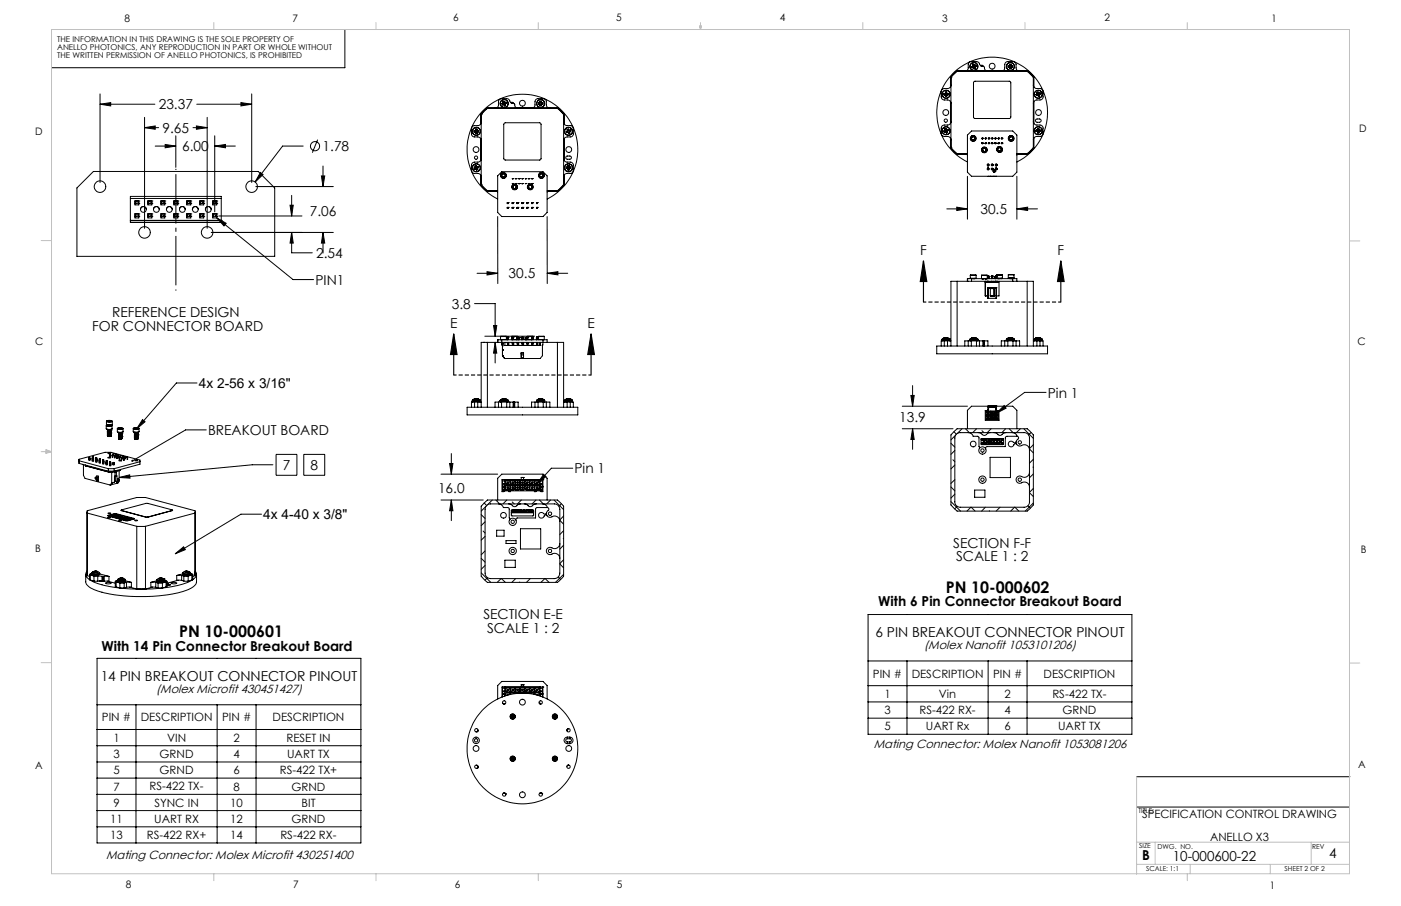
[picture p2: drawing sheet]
<svg xmlns="http://www.w3.org/2000/svg" width="432mm" height="279mm" viewBox="0 0 432 279" stroke-linecap="round" stroke-linejoin="round" font-family="sans-serif">
<defs><g id="words">
<g font-size="4.9">
<text x="291.5" y="182.8">PN 10-000602</text>
<text x="55.3" y="196.4">PN 10-000601</text>
</g>
<g font-size="4.2">
<text x="48.9" y="33.7">23.37</text>
<text x="50.1" y="40.9">9.65</text>
<text x="56.1" y="46.6">6.00</text>
<text x="99.4" y="46.6">1.78</text>
<text x="302.2" y="66">30.5</text>
<text x="95.5" y="66.6">7.06</text>
<text x="97.4" y="79.5">2.54</text>
<text x="283.6" y="78.7">F</text>
<text x="326" y="78.7">F</text>
<text x="97.2" y="87.8">PIN1</text>
<text x="156.8" y="85.9">30.5</text>
<text x="139.2" y="95.2">3.8</text>
<text x="34.5" y="97.9">REFERENCE DESIGN</text>
<text x="138.7" y="101.2">E</text>
<text x="181.1" y="101.2">E</text>
<text x="28.4" y="102">FOR CONNECTOR BOARD</text>
<text x="61.3" y="119.7">4x 2-56 x 3/16&quot;</text>
<text x="323" y="122.6">Pin 1</text>
<text x="277.2" y="130.3">13.9</text>
<text x="64.1" y="134.2">BREAKOUT BOARD</text>
<text x="87.1" y="144.8">7</text>
<text x="95.7" y="144.8">8</text>
<text x="177.1" y="146">Pin 1</text>
<text x="135" y="152.1">16.0</text>
<text x="81.1" y="160.2">4x 4-40 x 3/8&quot;</text>
<text x="293.8" y="168.9">SECTION F-F</text>
<text x="294.7" y="173.1">SCALE 1 : 2</text>
<text x="149" y="191">SECTION E-E</text>
<text x="270.7" y="186.9">With 6 Pin Connector Breakout Board</text>
<text x="150.1" y="195.1">SCALE 1 : 2</text>
<text x="269.8" y="196.4">6 PIN BREAKOUT CONNECTOR PINOUT</text>
<text x="31.3" y="200.8">With 14 Pin Connector Breakout Board</text>
<text x="31" y="209.9">14 PIN BREAKOUT CONNECTOR PINOUT</text>
<text x="352" y="265.2">B</text>
<text x="361.5" y="265.5">10-000600-22</text>
<text x="409.6" y="264.7">4</text>
</g>
<g font-size="3.7">
<text x="284.8" y="200.1">(Molex Nanofit 1053101206)</text>
<text x="48.1" y="213.6">(Molex Microfit 430451427)</text>
<text x="269.3" y="230.7">Mating Connector: Molex Nanofit 1053081206</text>
<text x="32.7" y="265">Mating Connector: Molex Microfit 430251400</text>
</g>
<g font-size="3.5">
<text x="269.1" y="209">PIN #</text>
<text x="281" y="209">DESCRIPTION</text>
<text x="306.1" y="209">PIN #</text>
<text x="321.6" y="209">DESCRIPTION</text>
<text x="272.6" y="215.3">1</text>
<text x="289.4" y="215.3">Vin</text>
<text x="309.6" y="215.3">2</text>
<text x="324.4" y="215.3">RS-422 TX-</text>
<text x="272.6" y="220.3">3</text>
<text x="283.4" y="220.3">RS-422 RX-</text>
<text x="309.6" y="220.3">4</text>
<text x="327.5" y="220.3">GRND</text>
<text x="31.4" y="222.5">PIN #</text>
<text x="43.4" y="222.5">DESCRIPTION</text>
<text x="68.4" y="222.5">PIN #</text>
<text x="84" y="222.5">DESCRIPTION</text>
<text x="272.6" y="225.3">5</text>
<text x="285.4" y="225.2">UART Rx</text>
<text x="309.6" y="225.3">6</text>
<text x="326.1" y="225.3">UART TX</text>
<text x="35" y="228.8">1</text>
<text x="35" y="233.8">3</text>
<text x="49.2" y="233.8">GRND</text>
<text x="51.5" y="228.8">VIN</text>
<text x="72" y="228.8">2</text>
<text x="72" y="233.8">4</text>
<text x="88.3" y="228.8">RESET IN</text>
<text x="88.5" y="233.8">UART TX</text>
<text x="35" y="238.8">5</text>
<text x="49.2" y="238.7">GRND</text>
<text x="72" y="238.8">6</text>
<text x="86.2" y="238.8">RS-422 TX+</text>
<text x="35" y="243.8">7</text>
<text x="46.1" y="243.7">RS-422 TX-</text>
<text x="72" y="243.8">8</text>
<text x="89.9" y="243.8">GRND</text>
<text x="35" y="248.8">9</text>
<text x="47.6" y="248.8">SYNC IN</text>
<text x="71" y="248.8">10</text>
<text x="92.9" y="248.8">BIT</text>
<text x="34" y="253.8">11</text>
<text x="47.5" y="253.8">UART RX</text>
<text x="71" y="253.8">12</text>
<text x="89.9" y="253.8">GRND</text>
<text x="352" y="252.3">SPECIFICATION CONTROL DRAWING</text>
<text x="34" y="258.8">13</text>
<text x="45.3" y="258.8">RS-422 RX+</text>
<text x="71" y="258.8">14</text>
<text x="86.4" y="258.8">RS-422 RX-</text>
<text x="372.9" y="259.3">ANELLO X3</text>
</g>
<g font-size="3.2">
<text x="38.3" y="6.7">8</text>
<text x="90.2" y="6.7">7</text>
<text x="139.7" y="6.5">6</text>
<text x="190" y="6.5">5</text>
<text x="240.4" y="6.6">4</text>
<text x="290.4" y="6.7">3</text>
<text x="340.4" y="6.5">2</text>
<text x="391.9" y="6.7">1</text>
<text x="10.9" y="41.6">D</text>
<text x="418.9" y="40.7">D</text>
<text x="10.9" y="106.3">C</text>
<text x="418.4" y="106.4">C</text>
<text x="10.8" y="170.2">B</text>
<text x="419.4" y="170.6">B</text>
<text x="10.8" y="237.2">A</text>
<text x="418.6" y="236.8">A</text>
<text x="38.8" y="273.8">8</text>
<text x="90.4" y="273.8">7</text>
<text x="140.2" y="273.8">6</text>
<text x="190.1" y="273.9">5</text>
<text x="391.4" y="274.1">1</text>
</g>
<g font-size="2.5">
<text x="17.6" y="13.1">THE INFORMATION IN THIS DRAWING IS THE SOLE PROPERTY OF</text>
<text x="17.6" y="15.5">ANELLO PHOTONICS, ANY REPRODUCTION IN PART OR WHOLE WITHOUT</text>
<text x="17.6" y="18">THE WRITTEN PERMISSION OF ANELLO PHOTONICS, IS PROHIBITED</text>
</g>
<g font-size="2.1">
<text x="350.9" y="250.9">TITLE:</text>
<text x="351.1" y="261.5">SIZE</text>
<text x="356.7" y="261.7">DWG. NO.</text>
<text x="404.4" y="261.7">REV</text>
<text x="353.2" y="268.6">SCALE: 1:1</text>
<text x="395.9" y="268.7">SHEET 2 OF 2</text>
</g>
</g></defs>
<g fill="none" stroke="#000" stroke-width=".31">
<path d="M106.3 9.2v11.7h-90.4M299.8 19.9l.1 .3M299.8 19.9l.1 .2M300.1 19.8l.1 .3M300.1 19.8l-.3 .1M300.1 19.8v.2M311.2 19.8h.4M311.2 19.8v.3M311.2 19.8l.1 .2M311.6 19.8v.3M311.6 19.8l-.1 .2M30.8 32.1l3.3-.5v1.1z"/>
<path d="M30.8 29v27.3M30.8 32.1h16.9M44.6 39.4l3.2-.6v1.1zM44.6 36.2v34.2M44.6 39.4h4.3M59.5 39.4h4.4M60.5 38.8l3.4 .6-3.4 .5zM60.6 32.1h17M63.9 36.2v34.2M74.3 31.6l3.3 .5-3.3 .6zM77.6 29v27.3M146.6 39.8h.4"/>
<path d="M146.6 39.8v.3M146.6 39.8l.1 .2M147 39.8v.3M147 39.8l-.1 .2M148.3 37.7a1.09 1.09 0 0 1-1.1 1h-.9a.96 .96 0 0 0-1 1v1.6a.91 .91 0 0 0 1 .9h.9a1.08 1.08 0 0 1 1.1 1.1M148.3 35.3h.1M150.2 33.4h.1M153.1 33.4h.2M153.1 33.4h.1M153.1 33.3h-3l-.7 .7-1.2 1.2v3M153.3 33.3l-.2 .1M153.3 33.4h.1"/>
<path d="M153.3 33.3v.1M153.3 33.3h15.4M154.7 32l.1 .3M154.7 32h.2M154.9 32l.1 .2M155 31.4l.1 .2M155 31.9l-.3 .1M155 31.9h.1M155 31.4l.1 .1M155 32.2l-.2 .1M155 31.9l-.1 .1M155.1 31.6v.2"/>
<path d="M155.1 31.8l-.1 .1M155.1 31.6h.1M155.1 31.8h.1M155.1 32.2h.2M155.1 32.2l-.3 .1M155.1 32.2h.1M155.1 31.5l.1 .1M155.1 32.2h-.1M155.2 31.6v.2M155.2 31.8l-.2 .1M155.3 32.2l.1 .1M155.3 32.2h.1"/>
<path d="M155.3 31.2l.1 .3M155.3 31.2l-.3 .2M155.3 31.4l-.2 .1M155.3 31.4l.1 .1M155.3 31.2v.2M155.4 32.3l.1 .3M155.4 31.5l.1 .2M155.4 38l.4-.1h10.7l.3 .4-.1 10.8-.3 .3-11-.2zM155.4 32.3h.1M155.4 32.3l.1 .1M155.4 31.5l.1 .1M155.4 31.5h.1"/>
<path d="M155.5 32.4v.2M155.5 31.7h.2M155.5 31.6h.2M155.5 31.6v.1M155.6 32v.2M155.6 32l.1 .1M155.6 32.2h.1M155.6 32.2l.1 .1M155.7 32.3l-.2 .1M155.7 31.6v.1M155.7 32.3l.1 .2M155.7 32.1v.1"/>
<path d="M155.7 32.2l.1 .3M155.8 31.9l-.2 .1M155.8 31.9v.1M155.8 32l-.1 .1M155.8 32.5l-.3 .1M155.8 31.6l.1 .3M155.8 31.6l-.1 .1M155.9 31.9h-.1M155.9 31.9h.2M156 31.5l.1 .4M156 31.5l-.3 .1M156 31.5l-.2 .1"/>
<path d="M156.1 31.9l-.3 .1M157.5 31.7h.1M157.6 31.6h-.2M157.6 31.6h.3M157.6 31.6v.1M157.6 31.7h.3M157.9 31.6l.4 .3M157.9 31.7l.3 .2M157.9 31.6v.1M158.2 31.9l-.7-.2-.9-1.2-2-.1a.96 .96 0 0 0-1 1v.9a1.09 1.09 0 0 1-1 1.1M158.2 31.9l.4 .3 .2 .7 .5 .4M159.2 33.3h5.2"/>
<path d="M164.3 33.3l.6-.7v-1.2a.96 .96 0 0 1 .9-1h1.6a.96 .96 0 0 1 1 1v.9a1.08 1.08 0 0 0 1.1 1.1M165.9 32.1h.4M165.9 31.7h.4M165.9 31.7v.4M165.9 31.7l.3 .1M166.2 31.8v.2M166.2 31.8h.1M166.2 32l-.3 .1M166.2 32h.1M166.3 32.1l.1 .1M166.3 31.7v.1M166.3 32v.1"/>
<path d="M166.3 32l.1 .1M166.4 31.7h-.1M166.4 32.2v.1M166.4 31.7h.1M166.4 31.5v.2M166.4 32.3v.3M166.4 32.6h.4M166.4 31.2h.4M166.4 31.2v.3M166.4 32.3h.1M166.4 31.5l.1 .1M166.4 31.7l-.1 .1"/>
<path d="M166.4 32.1v.1M166.4 32.1l.1 .2M166.4 31.2l.1 .2M166.5 31.4h.3M166.5 32.4h.3M166.5 31.6l-.1 .1M166.5 31.4v.2M166.5 32.3v.1M166.5 32.4l-.1 .2M166.8 31.4v.2M166.8 32.3v.1M166.8 32.3h.1"/>
<path d="M166.8 31.6v.1M166.8 32.4v.2M166.8 31.5l.1 .2M166.8 32.3v.3M166.8 31.2v.3M166.8 32.1v.2M166.8 32.1l.1 .1M166.8 31.7l.2 .1M166.8 31.5v.1M166.8 31.2v.2M166.9 32.2l-.1 .1M166.9 31.7h.1"/>
<path d="M166.9 31.7h-.1M167 32.1l-.1 .1M167 32.1h.3M167 31.7h.3M167 31.7v.1M167 32v.1M167 31.8h.1M167 32l-.2 .1M167 32h.1M167.1 31.8v.2M167.1 32l.2 .1M167.3 31.7v.4"/>
<path d="M167.3 31.7l-.2 .1M168.7 33.3l.2 .1M168.7 33.4h.2M168.7 33.4h.1M168.7 33.3v.1M168.9 33.3h3l1 .9 1 1.1v2.9M168.9 33.4h.1M171.8 33.4h.1M173.7 35.3l-1.9-1.9h-21.6l-1 .9-.9 1v21.6l1.9 1.9M173.7 37.7a1.08 1.08 0 0 0 1.1 1h1a.96 .96 0 0 1 .9 1v1.6a.91 .91 0 0 1-.9 .9h-1a1.08 1.08 0 0 0-1.1 1.1M173.7 35.3v21.6M173.7 35.3h.1"/>
<path d="M173.7 35.3v2.6M174.8 39.9l.1 .3M174.8 39.9l.1 .2M175.2 39.8l.1 .3M175.2 39.8l-.4 .1M175.2 40l-.3 .1M175.2 40v.1M175.2 39.8v.2M290.9 28.9v.3M290.9 29.2l.3 .1M290.9 28.9l.2 .1M291.1 29v.2"/>
<path d="M291.1 29h.2M291.1 29.2h-.2M291.1 29.2h.2M291.2 39.8l.1 .2M291.2 39.8l.1 .1M291.2 29.3h.2M291.2 28.9h-.3M291.2 28.9l.1 .1M291.3 29.2l-.1 .1M291.3 29.2h.1M291.3 39.9l.1 .1M291.4 29.3v.2"/>
<path d="M291.4 28.8l-.2 .1M291.4 28.8v.1M291.4 28.7v.1M291.4 28.4h.4M291.4 28.4v.3M291.4 29.5v.2M291.4 29.7h.4M291.4 29.2v.1M291.4 29.2l.1 .2M291.4 28.7h.1M291.4 28.9l-.1 .1M291.4 28.4l.1 .2"/>
<path d="M291.5 28.6h.2M291.5 29.6h.2M291.5 29.4l-.1 .1M291.5 28.7l-.1 .2M291.5 28.6v.1M291.5 29.4v.2M291.5 29.6l-.1 .1M291.5 39.6l.1 .3M291.5 39.6l-.3 .2M291.5 39.8l-.2 .1M291.5 39.8l.1 .1M291.5 39.6v.2"/>
<path d="M291.6 39.9l.1 .2M291.6 39.9l.1 .1M291.6 39.9h.1M291.7 28.6v.1M291.7 29.4v.2M291.7 28.7l.1 .2M291.7 29.4l.1 .1M291.7 29.6l.1 .1M291.8 28.7l.1 .1M291.8 29.5v.2M291.8 28.4v.3M291.8 28.9l.2 .1"/>
<path d="M291.8 28.7h-.1M291.8 29.2l.1 .1M291.8 29.2l-.1 .2M291.8 28.4l-.1 .2M291.9 29.3l-.1 .2M291.9 28.8l.1 .1M291.9 28.8l-.1 .1M292 29.3h-.1M292 28.9h.3M292 29h.1M292 29.2h-.2M292 28.9v.1"/>
<path d="M292 29.2v.1M292 29.2h.1M292.1 29v.2M292.1 29.2h.2M292.2 39.9l.1 .4M292.2 39.9l-.3 .1M292.2 39.9l-.2 .1M292.3 29.2l-.3 .1M292.3 28.9v.3M292.3 28.9l-.2 .1M292.9 31.3v6.8M293.1 23.9v21.6l1.9 1.9"/>
<path d="M293.1 23.9l1.9-1.9h21.6l1.9 1.9M293.1 37.5a1.09 1.09 0 0 1-1.1 1.1h-1a.96 .96 0 0 0-.9 .9v1.6a.96 .96 0 0 0 .9 1h1a1.02 1.02 0 0 1 1.1 1M293.1 26.2a1.09 1.09 0 0 1-1.1 1.1h-1a.96 .96 0 0 0-.9 1v1.6a.96 .96 0 0 0 .9 .9h1a1.09 1.09 0 0 1 1.1 1.1M293.1 23.9h.1M295 22h.1M297.9 22h.2M297.9 22h.1M297.9 21.8h-2.9l-1.1 1-1 1v3M298.1 21.9l-.2 .1M298.1 22h.1M298.1 21.9v.1M298.1 21.9h15.4"/>
<path d="M299.5 20.6l.1 .3M299.5 20.6h.1M299.6 20.6l.2 .2M299.8 20.5l-.3 .1M299.8 20.5h.1M299.8 20.8l-.2 .1M299.8 20.5l-.2 .1M299.9 20.2v.2M299.9 20.4l-.1 .1M299.9 20.4h.1M299.9 20.2h.1M299.9 20.1v.1"/>
<path d="M299.9 20.8h.1M299.9 20.8l-.3 .1M299.9 20.7v.1M299.9 20.7h.2M299.9 20.7l-.1 .1M300 20.8l.1 .1M300.1 20.7l-.1 .1M300.1 20.7l.1 .2M300.1 20.9l.1 .3M300.1 20l-.2 .1M300.1 20v.1M300.1 20.1l.2 .1"/>
<path d="M300.2 25.2l11.1-.1 .2 .3v10.9l-.4 .2-10.9-.1zM300.2 20.9h-.1M300.2 20.9v.1M300.2 20.1l.1 .1M300.2 20.1h-.1M300.2 21v.2M300.3 20.2h.2M300.3 20.2h.1M300.4 20.6v.2M300.4 20.6h.1M300.4 20.8h.1M300.4 20.8l.1 .1"/>
<path d="M300.5 20.9l-.3 .1M300.5 20.2h.1M300.5 20.9l.1 .2M300.5 20.8l.1 .3M300.5 20.6v.2M300.6 20.5l-.2 .1M300.6 20.5h.1M300.6 21.1l-.4 .1M300.6 20.5l-.1 .1M300.6 20.2l.1 .2M300.6 20.2h-.1M300.7 20.4h.2"/>
<path d="M300.7 20.4l-.1 .1M300.7 20.1l.2 .3M300.7 20.1l-.2 .1M300.7 20.1l-.1 .1M300.9 20.4l-.3 .1M302.3 20.3h.1M302.4 20.1l-.2 .1M302.4 20.1v.2M302.4 20.3h.3M302.4 20.1h.3M302.7 20.1l.4 .4M302.7 20.3l.3 .2"/>
<path d="M302.7 20.1v.2M303.9 21.8h5.3M304.1 21.9l-.6-.6-.1-.6-.5-.2a1.93 1.93 0 0 1-1.3-1.3l-2.2-.2a.96 .96 0 0 0-1 .9v1a1.02 1.02 0 0 1-1 1.1M309 21.9l.6-.6 .1-1.4a.96 .96 0 0 1 .9-.9h1.6a.96 .96 0 0 1 1 .9v1a1.03 1.03 0 0 0 1.1 1.1M310.7 20.7h.3M310.7 20.3v.4M310.7 20.3l.2 .1M310.9 20.4v.2M310.9 20.4h.1M310.9 20.6h.1M310.9 20.6l-.2 .1M311 20.7h.2"/>
<path d="M311 20.3h-.3M311 20.3v.1M311 20.6v.1M311 20.6l.2 .1M311.2 20.7v.2M311.2 20.2l-.2 .1M311.2 20.2v.1M311.2 20.9v.3M311.2 21.2h.4M311.2 20.1v.1M311.2 20.7h.1M311.2 20.7l.1 .1"/>
<path d="M311.2 20.3l-.2 .1M311.2 20.1h.1M311.3 21h.2M311.3 20h.2M311.3 20.8l-.1 .1M311.3 20.1l-.1 .2M311.3 20v.1M311.3 20.8v.2M311.3 21l-.1 .2M311.5 20v.1M311.5 20.8v.2M311.5 20.8l.1 .1"/>
<path d="M311.5 20.1l.1 .2M311.5 21l.1 .2M311.6 20.9v.3M311.6 20.1l.1 .1M311.6 20.7l-.1 .1M311.6 20.7h.1M311.6 20.3l.2 .1M311.6 20.1h-.1M311.7 20.7l-.1 .2M311.7 20.2l.1 .1M311.7 20.2l-.1 .1M311.8 20.7h-.1"/>
<path d="M311.8 20.7h.3M311.8 20.3h.3M311.8 20.3v.1M311.8 20.6v.1M311.8 20.6l-.2 .1M311.8 20.4h.1M311.8 20.6h.1M311.9 20.4v.2M311.9 20.6l.2 .1M312.1 20.3v.4M312.1 20.3l-.2 .1M313.5 21.9l.2 .1"/>
<path d="M313.5 22h.2M313.5 22h.1M313.5 21.9v.1M313.7 21.8h3l1 1 1 1.1v2.9M313.7 22h.1M316.5 22h.1M318.5 23.9v21.6l-1.9 1.9M318.5 37.5a1.08 1.08 0 0 0 1.1 1.1h.9a.96 .96 0 0 1 1 .9v1.6a.96 .96 0 0 1-1 1h-.9a1.03 1.03 0 0 0-1.1 1M318.5 26.2a1.08 1.08 0 0 0 1.1 1.1h.9a.96 .96 0 0 1 1 1v1.6a.96 .96 0 0 1-1 .9h-.9a1.08 1.08 0 0 0-1.1 1.1M318.5 23.9h.1M318.5 34.7h.1M318.5 23.9v2.6"/>
<path d="M318.5 31.7v6M318.5 23.9v.1M318.7 31.3v6.8M319.3 36.9l1.1-.2a.51 .51 0 0 1 .5 .5 .51 .51 0 0 1-.5 .5h-.7a.52 .52 0 0 1-.4-.8zM319.3 29.1l.1 .4M319.3 29.1h.2M319.5 29.1l.1 .3M319.6 28.5l.1 .3M319.6 29l-.3 .1M319.6 29v.1M319.6 28.5l.1 .1M319.6 29.4l-.2 .1"/>
<path d="M319.6 29.1h-.1M319.7 28.8v.1M319.7 28.9l-.1 .1M319.7 29.3v.1M319.7 29.3h.2M319.7 28.8h.1M319.7 28.9l.1 .1M319.7 28.6l.1 .2M319.7 29.3l-.1 .1M319.7 29.4l-.3 .1M319.7 29.4h.2M319.8 29l-.2 .1"/>
<path d="M319.8 28.8v.2M319.8 39.7v.2M319.8 39.9v.2M319.8 39.7h.4M319.8 39.9l.1 .1M319.8 39.7l.1 .1M319.9 29.4v.1M319.9 39.8h.2M319.9 40l-.1 .1M319.9 39.8v.2M319.9 29.3v.1M319.9 29.3l.1 .2"/>
<path d="M319.9 29.5l.2 .3M319.9 28.4l.1 .2M319.9 28.4l-.3 .1M319.9 28.6h-.2M319.9 28.6l.1 .1M319.9 28.4v.2M320 28.7l.1 .1M320 29.5h-.1M320 29.5l.1 .1M320 28.6l.1 .2M320 28.6v.1M320.1 29.6v.2"/>
<path d="M320.1 39.8v.2M320.1 28.8h.2M320.1 40l.1 .1M320.1 28.8h.1M320.2 39.9l.1 .2M320.2 39.7v.2M320.2 39.9l-.1 .1M320.2 39.7l-.1 .1M320.3 29.4h.1M320.3 29.2v.2M320.3 29.2h.1M320.3 29.4v.1"/>
<path d="M320.3 29.5l-.2 .1M320.3 28.8h.1M320.3 29.5l.1 .1M320.3 29.4l.1 .2M320.4 29.1l-.1 .1M320.4 29.1h.1M320.4 29.6l-.3 .2M320.4 28.8l.1 .2M320.4 28.8h-.1M320.5 29l-.1 .1M320.5 29h.2M320.6 28.6l.1 .4"/>
<path d="M320.6 28.6l-.3 .2M320.6 28.6l-.2 .2M320.7 29l-.3 .1M23.7 58l5.1-5.1h50.8l5.1 5.1v21.1h-61zM47.8 45h6.4M50.9 44.6l3.3 .4-3.3 .6zM54.2 41.9v9.7M66.2 45l3.3-.4v1zM66.2 45h6.3M66.2 41.9v23.4M78.8 57.5h23.9M80.3 53.2l.8 .6-2.5 2.3z"/>
<path d="M93.5 45h-6.4l-8.5 11.1M97.9 43.1l-1.6 4M99.1 54.3h1l-.5 3.2zM99.6 51.2v6.3M146.1 51.8l.2 .4M146.1 40.3v.4M146.1 40.7h.3M146.1 51.8h.2M146.1 40.3l.2 .1M146.3 51.8l.1 .2M146.3 40.4v.2M146.3 40.6h.2"/>
<path d="M146.3 40.6l-.2 .1M146.3 40.4h.2M146.4 51.2l.1 .3M146.4 51.7l-.3 .1M146.4 51.7v.1M146.4 52l-.1 .2M146.4 51.2l.1 .1M146.4 40.3h-.3M146.4 40.7h.2M146.4 51.8h-.1M146.4 40.3l.1 .1M146.5 40.6l-.1 .1"/>
<path d="M146.5 40.6l.1 .1M146.5 51.5v.1M146.5 51.6l-.1 .1M146.5 51.6h.1M146.5 51.3l.1 .1M146.5 52.1l-.2 .1M146.5 52.1h.2M146.5 52h.2M146.5 52v.1M146.5 52h-.1M146.6 40.3h-.2M146.6 40.7v.2"/>
<path d="M146.6 51.4l-.1 .1M146.6 51.4v.2M146.6 51.6l-.2 .2M146.6 40.3h.1M146.6 40.1v.2M146.6 40.9v.3M146.6 41.2h.4M146.6 40.7h.1M146.6 40.3l-.1 .1M146.6 40.1h.1M146.6 40.9h.1M146.6 40.7l.1 .2"/>
<path d="M146.7 52.1l.1 .1M146.7 41h.2M146.7 40h.2M146.7 40.1l-.1 .2M146.7 40v.1M146.7 40.9v.1M146.7 41l-.1 .2M146.7 52v.1M146.7 52l.1 .1M146.8 51l.1 .3M146.8 51l-.4 .2M146.8 52.2l.1 .3"/>
<path d="M146.8 51.2l-.3 .1M146.8 51.2v.2M146.8 51v.2M146.8 51.4l.1 .1M146.8 52.1v.1M146.8 52.1l.1 .1M146.9 51.3l.1 .1M146.9 51.3l-.1 .1M146.9 52.2v.3M146.9 40v.1M146.9 40.9v.1M146.9 51.5h.2"/>
<path d="M146.9 40.1l.1 .2M146.9 40.9h.1M146.9 41l.1 .2M147 51.4h.1M147 51.4l-.1 .1M147 40.9v.3M147 40.1l.1 .2M147 40.1h-.1M147 40.7h.1M147 40.7l-.1 .2M147 40.3l.2 .1M147.1 40.7l-.1 .2"/>
<path d="M147.1 40.3h.1M147.1 51.9v.1M147.1 52h.1M147.1 51.9h.1M147.1 52v.2M147.1 40.3h-.1M147.1 52.2h-.2M147.1 51.4v.1M147.1 52.2l.1 .1M147.1 52l.1 .3M147.2 40.7h-.1M147.2 40.7h.3"/>
<path d="M147.2 40.3h.3M147.2 40.3v.1M147.2 40.6v.1M147.2 40.6h.1M147.2 40.6l-.2 .1M147.2 40.4h.1M147.2 51.7l-.1 .2M147.2 51.7v.1M147.2 51.8l-.1 .1M147.2 52.3l-.3 .2M147.2 51.4l.1 .3M147.2 51.4l-.1 .1"/>
<path d="M147.3 40.4v.2M147.3 51.7h-.1M147.3 51.7h.2M147.3 40.6l.2 .1M147.4 51.3l.1 .4M147.4 51.3l-.3 .1M147.4 51.3l-.2 .1M147.5 40.3v.4M147.5 40.3l-.2 .1M147.5 51.7l-.3 .1M148.2 54v3l.7 .8 1.3 1.2h2.9M148.2 42.8v6.7"/>
<path d="M148.3 48.9a1.09 1.09 0 0 1-1.1 1.1h-.9a.96 .96 0 0 0-1 .9v1.6a.96 .96 0 0 0 1 1h.9a1.08 1.08 0 0 1 1.1 1.1M148.3 56.9h.1M150.2 58.8h.1M150.2 58.8h3.2M150.2 58.8h2.6M152.6 58.8l.8 .4M154.7 53.9v.5M154.7 53h12.7l1.2 1.2v11.3l-1.2 1.3h-12.7l-1.3-1.3v-11.3zM154.7 54.4l.5 .3M154.7 54.4l.1 .1M154.7 53.8v.1M155.1 53.6h.1"/>
<path d="M155.2 53.6l.4 .2M155.2 53.6l-.5 .3M155.3 54.6l-.1 .1M155.6 53.8v.1M155.6 53.8l.1 .6M155.7 54.4l-.5 .3M155.7 54.3l-.1 .1M157.9 55.1h.1M157.9 56.6h.1M157.9 55.1h.2M157.9 56.6h.2M158.1 57.4v.6"/>
<path d="M158.1 58l.5 .2M158.1 57.9l.1 .1M158.1 55.1h.1M158.1 56.6h.1M158.2 57.4l-.1 .1M158.5 57.1h.1M158.6 57.1l.5 .2M158.6 57.1l-.5 .3M158.7 58.2h-.1M158.9 55.1h.1M158.9 56.6h.1M158.9 55.1h.2"/>
<path d="M158.9 56.6h.2M159 57.3l.1 .1M159.1 57.3v.6M159.1 57.9h.1M159.1 55.1h.1M159.1 57.9l-.5 .3M159.1 56.6h.1M159.9 55.1h.1M159.9 56.6h.1M159.9 55.1h.2M159.9 56.6h.2M160.1 55.1h.1"/>
<path d="M160.1 56.6h.1M160.9 55.1h.1M160.9 56.6h.1M160.9 55.1h.2M160.9 56.6h.2M161.1 55.1h.1M161.1 56.6h.1M161.9 55.1h.1M161.9 56.6h.1M161.9 55.1h.2M161.9 56.6h.2M162.1 55.1h.1"/>
<path d="M162.1 56.6h.1M162.9 57.4v.6M162.9 55.1h.1M162.9 56.6h.1M162.9 55.1h.2M162.9 56.6h.2M162.9 58l.6 .2M162.9 57.4v.1M162.9 57.9l.1 .1M163.1 55.1h.1M163.1 56.6h.1M163.3 57.1h.1"/>
<path d="M163.4 57.1l.5 .2M163.4 57.1l-.5 .3M163.5 58.2h-.1M163.9 57.3v.1M163.9 57.3v.6M163.9 55.1h.1M163.9 56.6h.1M163.9 55.1h.2M163.9 56.6h.2M163.9 57.9l-.4 .3M163.9 57.9h.1M164.1 55.1h.1"/>
<path d="M164.1 56.6h.1M166.3 53.9l.1 .5M166.4 54.4l.5 .3M166.4 54.4v.1M166.4 53.8l-.1 .1M166.8 53.6h.1M166.8 53.6l.5 .2M166.8 53.6l-.5 .3M166.9 54.6v.1M167.3 53.8v.1M167.3 53.8l.1 .6M167.4 54.3l-.1 .1"/>
<path d="M167.4 54.4l-.5 .3M168.6 58.8h3.2M169.2 58.8h2.6M169.5 58.8l-.9 .4M171.8 58.8h.1M173.7 56.9l-1.9 1.9M173.7 48.9a1.08 1.08 0 0 0 1.1 1.1h1a.96 .96 0 0 1 .9 .9v1.6a.96 .96 0 0 1-.9 1h-1a1.08 1.08 0 0 0-1.1 1.1M173.7 56.9h.1M173.7 46.1h.1M173.7 43.1v6M173.7 54.3v2.6M173.9 54v2.9l-1 1.1-1.1 1h-2.9"/>
<path d="M173.9 42.8v6.7M174.5 40.6l.2 .3M174.5 51.5h.3M174.5 51.5v.4M174.5 51.9h.3M174.5 40.6h.2M174.5 51.5l.2 .1M174.6 48.2l1-.1a.49 .49 0 0 1 .5 .5 .49 .49 0 0 1-.5 .5h-.7a.5 .5 0 0 1-.5-.3 .5 .5 0 0 1 .2-.6zM174.7 40.6l.1 .2M174.7 51.6v.3M174.7 51.9h.2M174.7 51.6h.2"/>
<path d="M174.7 51.9h-.2M174.8 40.4l-.3 .2M174.8 40.4v.1M174.8 40.8l-.1 .1M174.8 51.9l.2 .1M174.8 40.5l-.1 .1M174.8 51.5l.1 .1M174.9 51.9h-.1M174.9 51.9h.1M174.9 40.2v.2M174.9 40.4h-.1M174.9 40.2h.1"/>
<path d="M174.9 40.4h.1M174.9 40.8h.2M174.9 40.8l-.2 .1M174.9 40.7v.1M174.9 40.7h.2M174.9 40.1l.1 .1M174.9 40.7l-.1 .1M175 51.5h-.2M175 52v.1M175 40.4l-.2 .1M175 40.2v.2M175 51.5h.1"/>
<path d="M175 51.4v.1M175 52.1v.3M175 51.5l-.1 .1M175 52.1h.1M175 51.9v.1M175 51.9l.1 .2M175 51.4h.1M175 51v.4M175 52.4h.4M175 51h.4M175 51l.1 .3M175.1 40.8l.1 .1"/>
<path d="M175.1 52.2h.2M175.1 51.3h.2M175.1 51.4l-.1 .1M175.1 51.3v.1M175.1 52.1v.1M175.1 52.2l-.1 .2M175.1 40.7v.1M175.1 40.7l.1 .2M175.2 40.9l.1 .3M175.2 40.1l.1 .2M175.2 40.9h.1M175.2 40.9l.1 .1"/>
<path d="M175.3 40.1l.1 .1M175.3 40.1h-.1M175.3 41v.2M175.3 51.3v.1M175.3 52.1v.1M175.3 40.3h.2M175.3 52.1h.1M175.3 51.4l.1 .1M175.3 52.2l.1 .2M175.4 40.2h.1M175.4 40.2l-.1 .1M175.4 51.4l.1 .1"/>
<path d="M175.4 52.1v.3M175.4 51v.4M175.4 51.9l.1 .1M175.4 51.9l-.1 .2M175.4 51.4h-.1M175.4 51.5l.2 .1M175.4 51l-.1 .3M175.5 52l-.1 .1M175.5 51.5h.1M175.5 40.8h.1M175.5 40.6v.2M175.5 40.6h.1"/>
<path d="M175.5 40.8v.1M175.5 51.5h-.1M175.5 40.9l-.2 .1M175.5 40.2v.1M175.5 40.9l.1 .2M175.5 40.8l.1 .3M175.6 51.9l-.1 .1M175.6 51.9h.3M175.6 51.5h.3M175.6 51.9h.1M175.6 51.9h-.2M175.6 51.5v.1"/>
<path d="M175.6 51.6h.1M175.6 40.5l-.1 .1M175.6 40.5h.1M175.6 41.1l-.3 .1M175.6 40.2l.1 .2M175.6 40.2l-.1 .1M175.7 51.6v.3M175.7 40.4l-.1 .1M175.7 40.4h.2M175.7 51.9h.2M175.8 40.1l.1 .3M175.8 40.1l-.3 .1"/>
<path d="M175.8 40.1l-.2 .1M175.9 51.5v.4M175.9 51.5l-.2 .1M175.9 40.4l-.3 .1M290.9 40.4l.1 .3M290.9 40.4h.2M291.1 40.4l.1 .2M291.2 40.3l-.3 .1M291.2 40.3h.1M291.2 40.6l-.2 .1M291.2 40.3l-.1 .1M291.3 40.2l-.1 .1"/>
<path d="M291.3 40v.2M291.3 40.6h.2M291.3 40.2h.1M291.3 40h.1M291.3 40.6h.1M291.3 40.6h-.1M291.3 40.6l-.3 .1M291.4 40v.2M291.4 40.2l-.2 .1M291.5 40.6v.1M291.5 40.6h.1M291.5 40.6l.1 .1"/>
<path d="M291.5 40.7l.2 .3M291.6 40.7h-.1M291.6 40.7l.1 .1M291.7 40.8v.2M291.7 40.1h.2M291.7 40h.2M291.7 40v.1M291.9 40.6h.1M291.9 40.4v.2M291.9 40.4v.1M291.9 40.6v.1M291.9 40.7l-.2 .1"/>
<path d="M291.9 40v.1M291.9 40.7l.1 .2M291.9 40.5v.1M291.9 40.6l.1 .3M292 40.3l-.1 .1M292 40.3v.1M292 40.4l-.1 .1M292 40.9l-.3 .1M292 40l.1 .3M292 40l-.1 .1M292.1 40.3h.2M292.1 40.3h-.1"/>
<path d="M292.3 40.3l-.3 .1M292.9 42.6v3l.8 .8 1.3 1.2h2.9M293.1 45.5h.1M295 47.4h3.2M295 47.4h.1M297.4 47.4l.8 .4M298.2 50a17.1 17.1 0 0 1-5.7-26 17.1 17.1 0 0 1 26.6 0 17.1 17.1 0 0 1-5.7 26M298.2 54.4v13.2M299.4 42.4l.1 .6M299.4 40.4h12.7l1.3 1.3v11.4l-1.3 1.3h-12.7l-1.2-1.3v-11.4zM299.5 43l.5 .3M299.5 42.4l-.1 .1"/>
<path d="M299.5 43h.1M299.9 42.2h.1M299.9 42.1l.5 .3M299.9 42.1l-.5 .3M299.9 43.3h.1M300.4 42.3v.1M300.4 42.4l.1 .5M300.5 42.9l-.5 .4M300.5 42.9l-.1 .1M302.6 42.6h.3M302.6 44.3h.3M302.6 42.7h.4"/>
<path d="M302.7 42.7h.1M302.7 44.2h.1M302.7 44.2h.3M302.7 44.1h.2M302.7 42.8h.2M302.7 44.2h.2M302.9 46v.5M302.9 46.5l.5 .3M302.9 46.5l.1 .1M302.9 42.7h.1M302.9 44.2h.1M302.9 45.9v.1"/>
<path d="M303.3 45.7h.1M303.4 45.6l.4 .3M303.4 45.6l-.5 .4M303.4 46.8h.1M303.6 42.7h.4M303.6 44.2h.4M303.7 44.1h.2M303.7 42.6h.2M303.7 44.3h.2M303.7 42.8h.2M303.7 42.7h.1M303.7 44.2h.1"/>
<path d="M303.7 44.2h.2M303.8 45.9v.1M303.8 45.9l.1 .6M303.9 46.5l-.5 .3M303.9 46.4l-.1 .1M303.9 42.7h.1M303.9 44.2h.1M304.4 51v.1M304.4 51.9v.1M304.4 51.9h.1M304.4 51.9h.3M304.4 50.7v.4"/>
<path d="M304.4 52v.3M304.4 50.7v.1M304.4 50.7h.3M304.4 51h.3M304.4 52h.3M304.4 52h.1M304.4 52.3h.3M304.4 51.1h.3M304.4 52h.2M304.4 50.8v.1M304.4 52v.2M304.4 51.2h.2"/>
<path d="M304.4 50.9v.1M304.4 50.8h.2M304.4 52.2v.1M304.4 50.9h.2M304.4 52.2h.2M304.5 54.4h.1M304.6 54.4h.1M304.6 50.8v.1M304.6 52v.2M304.6 42.7h.3M304.6 44.2h.3M304.6 50.9l.1 .1"/>
<path d="M304.6 52.2l.1 .1M304.7 44.1h.2M304.7 42.6h.2M304.7 44.3h.2M304.7 42.8h.2M304.7 51v.1M304.7 51.9v.1M304.7 51.9h.1M304.7 42.7h.1M304.7 44.2h.1M304.7 50.7v.4M304.7 52v.3"/>
<path d="M304.7 44.2h.2M304.7 50.7l-.1 .1M304.7 52h-.1M304.9 42.7h.1M304.9 44.2h.1M305.2 54.4h.1M305.3 54.4h.1M305.6 50.7v.3M305.6 52v.3M305.6 42.6h.3M305.6 44.3h.3M305.6 42.7h.4"/>
<path d="M305.6 52h.1M305.6 50.7h.4M305.6 50.7l.1 .1M305.6 51h.4M305.6 52h.4M305.6 52.3h.4M305.7 42.7h.1M305.7 44.2h.1M305.7 44.2h.3M305.7 44.1h.2M305.7 42.8h.2M305.7 44.2h.2"/>
<path d="M305.7 52h.2M305.7 50.8v.1M305.7 52v.2M305.7 50.8h.2M305.7 50.9l-.1 .1M305.7 52.2l-.1 .1M305.7 50.9h.2M305.7 52.2h.2M305.9 42.7h.1M305.9 44.2h.1M305.9 50.8v.1M305.9 52v.2"/>
<path d="M305.9 52.2l.1 .1M305.9 50.9l.1 .1M306 50.7v.3M306 52v.3M306 50.7l-.1 .1M306 52h-.1M306.1 52.8a.3 .3 0 0 1 .3-.3 .3 .3 0 0 1 .3 .3M306.1 52.8h.1M306.2 53h.1M306.2 53h.2M306.2 53a.29 .29 0 0 1 0-.4 .29 .29 0 0 1 .4 0 .29 .29 0 0 1 0 .4M306.2 54.4h.2"/>
<path d="M306.2 54.4h.1M306.4 54.4h.1M306.4 53h.2M306.6 42.7h.4M306.6 53h.1M306.7 44.1h.2M306.7 42.6h.2M306.7 44.3h.2M306.7 42.8h.2M306.7 52.8h.1M306.7 42.7h.1M306.7 44.2h.1"/>
<path d="M306.7 44.2h.3M306.7 44.2h.2M306.9 51v.1M306.9 51.9v.1M306.9 51.9h.1M306.9 42.7h.1M306.9 44.2h.1M306.9 51.9h.3M306.9 50.7v.4M306.9 52v.3M306.9 50.7h.3M306.9 52h.1"/>
<path d="M306.9 50.7l.1 .1M306.9 51h.3M306.9 52h.3M306.9 52.3h.3M306.9 51.1h.3M307 52h.1M307 50.8v.1M307 52v.2M307 51.2h.1M307 50.8h.1M307 50.9l-.1 .1M307 50.9h.1"/>
<path d="M307 52.2l-.1 .1M307 52.2h.1M307 54.4h.1M307.1 54.4h-.1M307.1 50.8v.1M307.1 52v.2M307.1 52.2l.1 .1M307.1 50.9l.1 .1M307.2 51v.1M307.2 51.9v.1M307.2 51.9h.1M307.2 50.7v.4"/>
<path d="M307.2 52v.3M307.2 50.7l-.1 .1M307.2 52h-.1M307.6 45.8v.6M307.6 46.4l.5 .2M307.6 45.8v.1M307.6 46.4h.1M307.7 44.1h.2M307.7 42.6h.2M307.7 44.3h.2M307.7 42.7h.2M307.7 42.8h.2"/>
<path d="M307.7 42.7h.1M307.7 44.2h.1M307.7 44.2h.2M307.9 42.7h.1M307.9 44.2h.1M308 45.5h.1M308 45.5l.5 .3M308 45.5l-.4 .3M308 46.6h.2M308.5 45.7v.1M308.5 45.8l.1 .5M308.6 46.3l-.5 .3"/>
<path d="M308.6 46.2l-.1 .2M308.6 42.6h.3M308.6 44.3h.3M308.6 42.7h.4M308.7 42.7h.1M308.7 44.2h.1M308.7 44.2h.3M308.7 44.1h.2M308.7 42.8h.2M308.7 44.2h.2M308.9 42.7h.1M308.9 44.2h.1"/>
<path d="M309 46a.78 .78 0 0 1-1 1M311.1 42.4v.6M311.1 43l.6 .3M311.1 43h.1M311.2 42.4l-.1 .1M311.5 42.2h.1M311.6 42.1l.5 .3M311.6 42.1l-.5 .3M311.6 43.3h.1M312.1 42.3v.1M312.1 42.4v.5M312.1 42.9l-.4 .4"/>
<path d="M312.1 42.9v.1M313.4 54.4v13.2M313.4 47.4h3.2M314.3 47.4l-.9 .4M316.5 47.4h.1M316.6 47.4h-.1M318.5 42.9v2.6M318.7 42.6v2.9l-1 1.1-1 1h-3M319.3 40.1v.4M319.3 40.5h.3M319.3 40.1l.2 .1M319.5 40.2v.2"/>
<path d="M319.5 40.4h.2M319.5 40.2h.2M319.5 40.4l-.2 .1M319.6 40.1h-.3M319.6 40.5l.2 .1M319.6 40.1l.1 .1M319.7 40.4l-.1 .1M319.7 40.4l.1 .1M319.8 40.1h-.2M319.8 40.6v.1M319.8 40.1h.1M319.8 40.7v.3"/>
<path d="M319.8 41h.4M319.8 40.5v.1M319.8 40.1l-.1 .1M319.8 40.5l.1 .2M319.9 40.8h.2M319.9 40.7h-.1M319.9 40.7v.1M319.9 40.8l-.1 .2M320.1 40.7v.1M320.1 40.7h.1M320.1 40.8l.1 .2M320.2 40.7v.3"/>
<path d="M320.2 40.1l.2 .1M320.2 40.5l.1 .1M320.2 40.5l-.1 .2M320.3 40.1h.1M320.3 40.6l-.1 .1M320.3 40.1h-.1M320.4 40.5l-.1 .1M320.4 40.5h.3M320.4 40.1h.3M320.4 40.4h.1M320.4 40.1v.1M320.4 40.4v.1"/>
<path d="M320.4 40.4l-.2 .1M320.4 40.2h.1M320.5 40.2v.2M320.5 40.4l.2 .1M320.7 40.1v.4M320.7 40.1l-.2 .1M40.2 68h.1M40.2 68.6h.1M40.2 68h28M40.2 61.2h28M40.2 68.6v-8h28v8M40.2 68.6h28"/>
<path d="M41.6 66.7h.1M41.6 66h.1M41.6 62.7h.1M41.6 62h.1M41.6 66h1.2M41.6 66v.5h.3v.2M41.6 66.7h.3M41.6 66.7v.5h1.2v-.5M41.6 62h1.2M41.6 62v.5h.3v.2M41.6 62.7h.3M41.6 62.7v.5h1.2v-.5"/>
<path d="M41.9 66.7h.1M41.9 62.7h.1M42.5 66.7h.1M42.5 62.7h.1M42.5 66.7h.3M42.5 62.7h.3M42.8 66.7h.1M42.8 66h.1M42.8 62.7h.1M42.8 62h.1M42.8 66v.5h-.3v.2M42.8 62v.5h-.3v.2"/>
<path d="M43.3 64.6a.88 .88 0 0 1 .9-.9 .88 .88 0 0 1 .9 .9M45.6 66.7h.1M45.6 66h.1M45.6 62.7h.1M45.6 62h.1M45.6 66h1.2M45.6 66v.5h.3v.2M45.6 66.7h.3M45.6 66.7v.5h1.2v-.5M45.6 62h1.2M45.6 62v.5h.3v.2M45.6 62.7h.3"/>
<path d="M45.6 62.7v.5h1.2v-.5M45.9 66.7h.1M45.9 62.7h.1M46.5 66.7h.1M46.5 62.7h.1M46.5 66.7h.3M46.5 62.7h.3M46.8 66.7h.1M46.8 66h.1M46.8 62.7h.1M46.8 62h.1M46.8 66v.5h-.3v.2"/>
<path d="M46.8 62v.5h-.3v.2M47.3 64.6a.88 .88 0 0 1 .9-.9 .88 .88 0 0 1 .9 .9M49.6 66.7h.1M49.6 66h.1M49.6 62.7h.1M49.6 62h.1M49.6 66h1.2M49.6 66v.5h.3v.2M49.6 66.7h.3M49.6 66.7v.5h1.2v-.5M49.6 62h1.2M49.6 62v.5h.3v.2"/>
<path d="M49.6 62.7h.3M49.6 62.7v.5h1.2v-.5M49.9 66.7h.1M49.9 62.7h.1M50.5 66.7h.1M50.5 62.7h.1M50.5 66.7h.3M50.5 62.7h.3M50.8 66.7h.1M50.8 66h.1M50.8 62.7h.1M50.8 62h.1"/>
<path d="M50.8 66v.5h-.3v.2M50.8 62v.5h-.3v.2M51.3 64.6a.9 .9 0 0 1 .9-.9 .9 .9 0 0 1 .9 .9M53.6 66.7h.1M53.6 66h.1M53.6 62.7h.1M53.6 62h.1M53.6 66h1.2M53.6 66v.5h.3v.2M53.6 66.7h.3M53.6 66.7v.5h1.2v-.5M53.6 62h1.2"/>
<path d="M53.6 62v.5h.3v.2M53.6 62.7h.3M53.6 62.7v.5h1.2v-.5M53.9 66.7h.1M53.9 62.7h.1M54.5 66.7h.1M54.5 62.7h.1M54.5 66.7h.3M54.5 62.7h.3M54.8 66.7h.1M54.8 66h.1M54.8 62.7h.1"/>
<path d="M54.8 62h.1M54.8 66v.5h-.3v.2M54.8 62v.5h-.3v.2M55.3 64.6a.88 .88 0 0 1 .9-.9 .88 .88 0 0 1 .9 .9M57.6 66.7h.1M57.6 66h.1M57.6 62.7h.1M57.6 62h.1M57.6 66h1.2M57.6 66v.5h.3v.2M57.6 66.7h.3M57.6 66.7v.5h1.2v-.5"/>
<path d="M57.6 62h1.2M57.6 62v.5h.3v.2M57.6 62.7h.3M57.6 62.7v.5h1.2v-.5M57.9 66.7h.1M57.9 62.7h.1M58.5 66.7h.1M58.5 62.7h.1M58.5 66.7h.3M58.5 62.7h.3M58.8 66.7h.1M58.8 66h.1"/>
<path d="M58.8 62.7h.1M58.8 62h.1M58.8 66v.5h-.3v.2M58.8 62v.5h-.3v.2M59.3 64.6a.9 .9 0 0 1 .9-.9 .9 .9 0 0 1 .9 .9M61.6 66.7h.1M61.6 66h.1M61.6 62.7h.1M61.6 62h.1M61.6 66h1.2M61.6 66v.5h.3v.2M61.6 66.7h.3"/>
<path d="M61.6 66.7v.5h1.2v-.5M61.6 62h1.2M61.6 62v.5h.3v.2M61.6 62.7h.3M61.6 62.7v.5h1.2v-.5M61.9 66.7h.1M61.9 62.7h.1M62.5 66.7h.1M62.5 62.7h.1M62.5 66.7h.3M62.5 62.7h.3M62.8 66.7h.1"/>
<path d="M62.8 66h.1M62.8 62.7h.1M62.8 62h.1M62.8 66v.5h-.3v.2M62.8 62v.5h-.3v.2M63.3 64.6a.88 .88 0 0 1 .9-.9 .88 .88 0 0 1 .9 .9M65.1 71.7h37.6M65.6 66.7h.1M65.6 66h.1M65.6 62.7h.1M65.6 62h.1M65.6 62.7v.5h1.2v-.5"/>
<path d="M65.6 66h1.2M65.6 62v.5h.3v.2M65.6 66v.5h.3v.2M65.6 66.7v.5h1.2M65.6 66.7h.3M65.6 62h1.2M65.6 62.7h.3M65.9 66.7h.1M65.9 62.7h.1M66.5 66.7h.1M66.5 62.7h.1M66.5 66.7h.3"/>
<path d="M66.5 62.7h.3M66.8 66.7h.1M66.8 66h.1M66.8 62.7h.1M66.8 62h.1M66.8 67.2l2.9 1.7-.7 .8zM66.8 62v.5h-.3v.2M66.8 66v.5h-.3v.2M66.8 66.7v.5M66.8 67.2l23.5 19h6.4M67.5 66.6h25.6M68.2 68h.1"/>
<path d="M68.2 68.6h.1M89.4 63.3h1l-.5 3.3zM89.9 71.7l.5 3.3h-1zM89.9 71.7v6.3h6.3M89.9 60.3v6.3M99.6 71.7l.5 3.3h-1zM99.6 71.7v6.3M153.4 61.4a17.1 17.1 0 0 1-5.7-26 17.1 17.1 0 0 1 26.6 0 17.1 17.1 0 0 1-5.7 26M153.4 66.8v20.7M156.4 62.5h.1M156.4 64h.1M156.4 62.5h.3"/>
<path d="M156.4 62.7h.3M156.4 62.5v.3h.3v-.3M156.4 64v.3h.3v-.3M156.4 62.6h.3M156.4 64h.3M156.4 64.1h.3M156.4 64.2h.3M156.7 62.5h.1M156.7 64h.1M157.9 62.5h.1M157.9 64h.1M157.9 62.5h.3"/>
<path d="M157.9 62.7h.3M157.9 62.5v.3h.3v-.3M157.9 64v.3h.3v-.3M157.9 62.6h.3M157.9 64h.3M157.9 64.1h.3M157.9 64.2h.3M158.2 62.5h.1M158.2 64h.1M159.3 62.5h.1M159.3 64h.1M159.3 62.5h.4"/>
<path d="M159.3 62.7h.4M159.3 62.5v.3h.4v-.3M159.3 64v.3h.4v-.3M159.3 62.6h.4M159.3 64h.4M159.3 64.1h.4M159.3 64.2h.4M159.7 62.5h.1M159.7 64h.1M160.9 62.5h.1M160.9 64h.1M160.9 62.5h.3"/>
<path d="M160.9 62.7h.3M160.9 62.5v.3h.3v-.3M160.9 64v.3h.3v-.3M160.9 62.6h.3M160.9 64h.3M160.9 64.1h.3M160.9 64.2h.3M161.2 62.5h.1M161.2 64h.1M162.3 62.5h.1M162.3 64h.1M162.3 62.5h.4"/>
<path d="M162.3 62.7h.4M162.3 62.5v.3h.4v-.3M162.3 64v.3h.4v-.3M162.3 62.6h.4M162.3 64h.4M162.3 64.1h.4M162.3 64.2h.4M162.7 62.5h.1M162.7 64h.1M163.9 62.5h.1M163.9 64h.1M163.9 62.5h.3"/>
<path d="M163.9 62.7h.3M163.9 62.5v.3h.3v-.3M163.9 64v.3h.3v-.3M163.9 62.6h.3M163.9 64h.3M163.9 64.1h.3M163.9 64.2h.3M164.2 62.5h.1M164.2 64h.1M165.3 62.5h.1M165.3 64h.1M165.3 62.5h.4"/>
<path d="M165.3 62.7h.4M165.3 62.5v.3h.4v-.3M165.3 64v.3h.4v-.3M165.3 62.6h.4M165.3 64h.4M165.3 64.1h.4M165.3 64.2h.4M165.7 62.5h.1M165.7 64h.1M168.6 66.8l.1 20.7M291.8 64.4h6.4M294.9 63.9l3.3 .5-3.3 .5z"/>
<path d="M313.4 64.4l3.3-.5v1zM313.4 64.4h6.4M146.3 93.6h6.3v10.1M147 84.3h6.4M150.1 83.8l3.3 .5-3.3 .5zM168.6 84.3l3.3-.5v1zM168.6 84.3h6.4M295 86.7h-1.9v20M295 86.7v20M295 86.7h21.6M298.2 85.9h.1M298.2 86.7h.1"/>
<path d="M298.2 85.9h15.2v.8M298.2 85.9v.8M299 84.9h1.8M299 85.8h1.5M299 85.8l1.4 .1M299 84.9v.9M299.4 85.9v.8M299.5 85.9h.1M299.6 85.9h.1M299.7 85.9h.8h-.4M300.4 85.9h.4M300.5 85.8h.3"/>
<path d="M300.8 84.9v.9M300.8 85.8v.1M302.5 85.9h1.4M302.5 84.9h1.8M302.5 85.9h.1M302.5 84.9v1M302.7 85.9h.1M302.9 85.9h.1M303 85.9h.1M303.7 87h.1M303.7 91.3h.1M303.7 86.7v4.6"/>
<path d="M303.7 91.3h.8M303.7 85.9h.1M303.7 85.9h.2M303.9 85.9h.4M303.9 85.9h.1M304.1 86.7v.3h2.1M304.3 85.9h-1.8M304.3 84.9v1M304.4 85.6v.3M304.4 85.8v.1M304.4 85.6v.2M304.4 85.4h.1"/>
<path d="M304.4 85.8h.1M304.4 85.6h.1M304.4 86.8h.1M304.4 87h.1M304.4 85.6h.3M304.4 85.4v.2M304.4 86.7v.3M304.4 85.2h.1M304.4 85.2v.2M304.4 85.2h.2M304.5 88.9h.1M304.5 92h.1"/>
<path d="M304.5 91.3h.1M304.5 88.9v3.1M304.6 88.8v.1M304.6 88.8l-.1 .1M304.6 88.8h.1M304.6 88.9v3.1M304.6 88.8h2.4M304.6 88.9h.6M304.6 92h2.4M304.6 85.2h.1M304.6 85.2l.1 .2h-.3M304.7 85.3h.1"/>
<path d="M304.7 85.6v.3M304.7 85.3h.2M304.7 85.3v.3M304.7 86.7v.3M304.9 85.3h.1M304.9 85.3v.6M305.2 88.8v.1M305.2 88.9l.1 2.4M305.2 88.8h.1M305.2 89h1.2M305.3 91.3h1.1M305.3 91.3h.1"/>
<path d="M305.3 91.3h.9M305.6 85.4h.1M305.6 87h.1M305.6 85.4h.4M305.6 85.4v.5M305.6 86.7v.3M305.7 85.2h.1M305.7 85.2h.2M305.7 85.2l-.1 .2M305.9 85.2h.1M305.9 85.2l.1 .2M306 85.4v.5"/>
<path d="M306 86.7v.3M306.1 86.7l.1 .3M306.2 86.7v.3M306.2 91.3h.1M306.4 91.2l-.2 .1M306.4 91.2h.1M306.4 88.8l.6 .1M306.4 88.8h.1M306.4 88.8v2.4M306.6 86.7v.3h.9M306.7 85.3h.1M306.7 85.3v.6"/>
<path d="M306.7 85.3h.2M306.9 85.8v.1M306.9 85.6v.2M306.9 85.6v.3M306.9 85.4h.1M306.9 85.8h.1M306.9 85.6h.1M306.9 86.8h.1M306.9 85.3h.1M306.9 87h.1M306.9 85.3v.3M306.9 86.7v.3"/>
<path d="M306.9 85.4h.3M306.9 85.6h.3M307 85.2h.1M307 85.2l-.1 .2M307 88.8v.1M307 88.8l.1 .1M307 88.9h.1M307 88.8h.1M307 88.9v3.1M307.1 88.9l-.1 3.1M307.1 85.2h.1M307.1 85.2l.1 .2"/>
<path d="M307.2 84.8h1.8M307.2 84.8v.5M307.2 85.9h1.7M307.2 85.8h1.8M307.2 85.6v.3M307.2 85.4v.2M307.2 85.8v.1M307.2 86.7v.3M307.5 87h.1M307.5 86.7v.3M307.7 85.9h-.2h1.1M307.7 85.9h.1"/>
<path d="M307.7 85.8v.1M307.9 86.7v4.6h-.8M308.5 85.9h-.1M308.6 85.9h-.9M308.6 85.9h.1M308.7 85.9h.1M308.9 85.9h.1M309 85.8l-.1 .1M309 84.8v1M310.8 84.8h1.7M310.8 85.7l1.3 .1M310.8 85.7h1.3"/>
<path d="M310.8 84.8v.9M311.1 85.9h.1M311.3 85.8l-.2 .1M311.3 85.8h.1M312 85.9l.1 .8M312 85.9h.1M312 85.9h-.3M312.1 85.8h.4M312.1 85.8l-.7 .1M312.1 85.7h.4M312.2 85.8l-1.1 .1M312.2 85.8h.1"/>
<path d="M312.5 85.7v.1M312.5 84.8v.9M316.6 86.7h1.9v20M316.6 86.7v20M60.7 118.1h-6.3l-12.2 14.1M148.9 105.6h.5M149.4 103.7h15.4M150.2 105.6h-1.9v20M150.2 105.6h21.6M150.2 105.6v20M152.1 100.4h1l-.5 3.3zM152.6 105.6l.5 3.3h-1z"/>
<path d="M152.6 105.6v6.3M153.4 105.6h.1M153.4 104.8h.1M153.4 104.8v.8M153.4 104.8h15.2v.8M154.3 103.8h1.8M154.3 104.7h1.8M154.3 103.8v.9M154.3 104.7v.1M154.7 104.8v.8M154.7 105.9h.1M154.7 106.4h.1"/>
<path d="M154.7 106.2h.1M154.7 106.4l.2 3.3M154.7 105.6v.8M154.9 109.7h.1M154.9 107.9h.1M154.9 106.6h.1M154.9 109.7l.7 .9M155.6 110.6h.1M155.6 105.6v.9h10.8M156.1 103.8v.9M156.1 104.7l-.1 .1M156.4 104h.1"/>
<path d="M156.4 104.4h.1M156.4 104v.8M156.4 104h.3M156.4 104.4h.3M156.4 105.6v.5h.3M156.7 106.1h.1M156.7 104h.1M156.7 104v.8M156.7 105.6v.5M157.7 103.8h1.8M157.7 104.7h.2M157.7 104.7l.1 .1"/>
<path d="M157.7 103.8v.9M157.9 104h.1M157.9 104.4h.1M157.9 105.6v.5h.3M157.9 104v.8M157.9 104h.3M157.9 104.4h.3M158.2 104.7h1.1M158.2 106.1h.1M158.2 104h.1M158.2 104v.8M158.2 105.6v.5"/>
<path d="M159.3 104h.1M159.3 104.4h.1M159.3 104h.4M159.3 104.4h.4M159.3 104v.8M159.4 105.6v.5h.3M159.5 103.8v.2M159.7 106.1h.1M159.7 104h.1M159.7 104v.8M159.7 105.6v.5M159.9 104.1h.1"/>
<path d="M159.9 104.1h.2M159.9 104.1v.7M160.1 104.1h.1M160.1 104.1v.7M160.7 108.7v.4h.7M160.7 108.7h.7v.4M160.7 108.7v1.6h.7v-1.2M160.7 109.5h.7M160.9 104h.1M160.9 104.4h.1M160.9 105.6v.5h.3M160.9 104v.8"/>
<path d="M160.9 104h.3M160.9 104.4h.3M161.2 106.1h.1M161.2 104h.1M161.2 104v.8M161.2 105.6v.5M161.9 104.1h.1M161.9 104.1h.2M161.9 104.1v.7M162.1 104.1h.1M162.1 104.1v.7M162.3 104h.1"/>
<path d="M162.3 104.4h.1M162.3 104v.8M162.3 104h.4M162.3 104.4h.4M162.4 105.6v.5h.3M162.5 103.8h1.8M162.5 103.8v.2M162.7 104.7h1.2M162.7 106.1h.1M162.7 104h.1M162.7 104v.8M162.7 105.6v.5"/>
<path d="M163.9 104h.1M163.9 104.4h.1M163.9 105.6v.5h.3M163.9 104v.8M163.9 104h.3M163.9 104.4h.3M164.2 104.7h.1M164.2 106.1h.1M164.2 104h.1M164.2 104v.8M164.2 105.6v.5M164.3 103.8v.9"/>
<path d="M164.3 104.7v.1M165.3 104h.1M165.3 104.4h.1M165.3 104v.8M165.3 104h.4M165.3 104.4h.4M165.4 105.6v.5h.3M165.7 106.1h.1M165.7 104h.1M165.7 104v.8M165.7 105.6v.5M166 103.8h1.7"/>
<path d="M166 104.7h1.7M166 104.7v.1M166 103.8v.9M166.4 106.5h.1M166.4 105.6v.9M167.4 104.8l-.2 4.9-.7 .9h-10.9M167.7 104.7v.1M167.7 103.8v.9M171.8 105.6h1.9v20M171.8 105.6v20M281.3 118.9v6.4M288.7 106.7h34.2v2.4h-34.2z"/>
<path d="M290.3 105l.2 .1M290.3 105h2.5M290.3 104.7h2.5M290.3 104.7v.3M290.4 104.6l-.1 .1M290.4 104.6h2.4M291 105.1h-.9v1.6M291 105.1h1M291 105.1v1.6M291.1 104.2l-.7 .4M291.2 104.1l-.3 .1 .4-.1M291.2 104.1v.1"/>
<path d="M291.3 104.1h.1M291.3 104.1h-.1M291.3 104.1h.6M291.6 104.1h.1M291.6 104.1v.1M291.7 104.1h.2M291.7 104.1h-.1M291.7 104.1v.1M291.8 104.1h.1M291.9 104.1h.1M291.9 104.1l.9 .5M292 105.1h1.1"/>
<path d="M292 105.1v1.6M292.8 104.6v.1M292.8 105l-.1 .1M292.8 104.7v.3M298.4 105.1h1M298.4 105.1h-1v1.6M298.4 105.1v1.6M298.9 105l.2 .1M298.9 105h2.5M298.9 104.7h2.5M298.9 104.7v.3M299 104.6l-.1 .1"/>
<path d="M299 104.6h2.3M299.4 105.1v1.6M299.4 105.1h1.6M299.5 104.2l-.5 .4M299.5 104.2l1.1-.1 .7 .5M299.5 104.2h.1M301 105.1h.9M301 105.1v1.6M301.3 104.6l.1 .1M301.4 105l-.2 .1M301.4 104.7v.3M301.9 105.1h1"/>
<path d="M301.9 105.1v1.6M302.9 105.1h.5M302.9 105.1v1.6M303.2 105.1v1.6M303.4 105.1h1.1v1.6M303.4 105.1v1.6M309.7 105.1h.9M309.7 105.1h-1.1v1.6M309.7 105.1v1.6M310.2 105l.2 .1M310.2 104.7h2.5M310.2 105h2.5"/>
<path d="M310.2 104.7v.3M310.2 104.6v.1M310.2 104.6h2.4M310.6 105.1h1.6M310.6 105.1v1.6M310.9 104.2l-.7 .4M311 104.1l-.3 .1 .4-.1M311 104.1v.1M311.1 104.1h.1M311.1 104.1h-.1M311.1 104.1h.6M311.5 104.1h.1"/>
<path d="M311.5 104.1v.1M311.6 104.1h.1M311.6 104.1h-.1M311.6 104.1v.1M311.7 104.1h.1M311.7 104.1l.9 .5M311.7 104.1v.1M312.2 105.1h1M312.2 105.1v1.6M312.6 104.6l.1 .1M312.7 105l-.2 .1M312.7 104.7v.3"/>
<path d="M313.2 105.1h1.1v1.6M313.2 105.1v1.6M318.5 105.1h1.1M318.7 105l.2 .1M318.7 105h2.5M318.7 104.7h2.5M318.7 104.7v.3M318.8 104.6l-.1 .1M318.8 104.6h2.4M319.3 104.2l-.5 .4M319.3 104.2h.1M319.5 104.2h-.2"/>
<path d="M319.6 104.1l-.3 .1M319.6 104.1h.1M319.6 105.1h.9M319.6 105.1v1.6M319.6 104.1h.2M319.7 104.1h.1M319.7 104.1h-.1M319.8 104.1l.3 .1M319.8 104.1l.4 .1M320 104.1v.1M320.1 104.1h.1M320.1 104.1h-.1"/>
<path d="M320.1 104.1v.1M320.2 104.2h.5M320.3 104.1l.4 .1M320.5 105.1h1v1.6M320.5 105.1v1.6M320.7 104.2h.1M320.7 104.2l.5 .4M321.2 104.6v.1M321.2 105l-.1 .1M321.2 104.7v.3M32.7 132.2l.8 .2M32.7 131.3v.9"/>
<path d="M32.8 132.3l.7 .2M32.8 130v.9l.3 .1M32.8 131l.2 .1M32.9 131.1l-.1 .1a1.15 1.15 0 0 0 1.5 .2l.2-.2-.1-.1M32.9 131.1l.7-.1 .8 .2-.8 .2zM32.9 129.8l-.1 .2 .5 .2 1.2-.1v-.3M32.9 129.8l1-.2 .6 .3-1.1 .2zM33.1 131.2l.3 .1 .8-.1M33.1 131.2l.1 .1M33.1 133.6h.1M33.1 132.5h.1M33.1 132.8h.1"/>
<path d="M33.1 133h.1M33.1 134.1h.1M33.1 134.3h.1M33.1 133.2h.9M33.1 134.3h.9M33.1 133.1h1.1l-.6 .2zM33.1 132.9h1.1l-.6 .2zM33.1 129.8l.3 .2 .9-.1M33.1 129.8l.2 .2M33.2 132.4l-.1 .1 1.1-.1M33.2 134.4h.1M33.2 133.7v.1"/>
<path d="M33.2 133.5h.1M33.2 133.3h.1M33.2 132.4l.5 .1M33.2 132.4h.7M33.2 133.1h.1M33.2 134.2h.1M33.3 139.8h.8zM33.4 131l.6 .1M33.4 131l-.3 .2M33.4 131l.3 .3M33.5 129.7l.6 .1M33.5 129.7l-.4 .1"/>
<path d="M33.5 129.7l.2 .3M34 134.1h.1M34 133.9h.1M34 133.7h.1M34 133.5h.1M34 133h.1M34 132.8h.1M34 132.6h.1M34 134.1h-.9M34 133.9h-.9M34 133.7h-.9M34 133.5h-.9"/>
<path d="M34 133h-.9M34 132.8h-.9M34 132.6h-.9M34 134.5h.1M34 131.1l.2 .1M34 134.3l-.8 .1M34 134.1l-.8 .1M34 133.7h-.8M34 133.5h-.8M34 131.1v.2M34 133.2h.1M34 134.3h.1"/>
<path d="M34.1 134.1v.1l-.2 .1h-.8l.1-.1M34.1 133.8v.2l-.2 .1h-.8l.9-.2M34.1 133.6l-.2 .3h-.7v-.2M34.1 133.4v.2l-.5 .1-.5-.1 .1-.1M34.1 133.2v.2h-1l.1-.1M34.1 132.5l-.2 .3h-.8l.9-.2M34.1 129.8l.2 .1M34.1 134.3a.45 .45 0 0 1-.3 .4 .45 .45 0 0 1-.5-.2h.7M34.1 129.8v.2M34.1 133.6h.1M34.1 133.4h.1M34.1 132.5h.1"/>
<path d="M34.1 133.2h.1M34.1 132.8v.2M34.1 132.5v.3M34.1 133v.1M34.1 134.2v.1M34.1 134v.1M34.1 133.8h.1M34.1 132.9v.1M34.1 132.7v.1M34.1 134.4l-.1 .1M34.2 132.4h.1M34.2 133.5h.1"/>
<path d="M34.2 134.2l-.5 .2-.6-.1M34.2 133.9l-1.1 .2M34.2 133.8h-1.1M34.2 133.5l-.5 .2-.6-.1M34.2 133.3l-.5 .2-.6-.1M34.2 133.1l-.5 .2-.6-.1M34.2 132.9l-1.1 .1M34.2 132.7l-1.1 .1M34.2 132.4l-.5 .2-.6-.1M34.2 132.7h.1M34.2 132.6v.1M34.2 132.9h.1"/>
<path d="M34.2 133.1h.1M34.2 133.3h.1M34.2 133.7v.1M34.2 131.2l-.1 .1M34.2 133.1l-1 .2M34.2 132.9v.1M34.3 132.6h.1M34.3 132.9l-.2 .1M34.3 132.6l-.2 .2M34.3 132.4l-.2 .1zM34.3 129.9l-.2 .1M34.5 132.3l-1 .2"/>
<path d="M34.5 132.2l-1 .2M34.5 131.3v.9M34.6 130v.9l-.3 .2 .3-.1M34.9 139.9v.6M34.9 139.9h.1M34.9 139.9h.2M35 139.9v.6M35.1 139.9v.6M35.1 139.9h-.1M36.2 132.2v1l.7 .1 1-.2v-.9M36.2 133.2l.7 .2 1-.2M36.3 132l-.1 .1a1.13 1.13 0 0 0 1.5 .2l.2-.1-.1-.2"/>
<path d="M36.3 132l.9-.1 .7 .2-1.1 .2zM36.5 132.1l.4 .2 .7-.2M36.5 132.1l.1 .1M36.5 134.8h.1M36.5 134.5h.1M36.5 133.5h.1M36.5 133.7h.1M36.5 133.9h.1M36.5 134.1h.1M36.5 134.3h.1M36.5 135h.1M36.5 135.2h.1"/>
<path d="M36.5 135l.2 .1M36.5 134.8l.2 .1M36.5 134.6l.2 .1M36.5 134.4h.2M36.5 134.2h.2M36.5 133.9l.2 .1M36.5 133.7l.2 .1M36.5 133.5l.2 .1M36.5 135.3h.2M36.7 135.1h-.2M36.7 134.2l-.2 .1M36.7 134l-.2 .1"/>
<path d="M36.7 133.3l-.2 .2h.5l.6-.2-.5 .3-.6-.1M36.7 134.7h.1M36.7 134.4h.1M36.7 134.2h.1M36.7 134h.1M36.7 133.6h.1M36.7 135.3h.1M36.7 133.3h.6M36.7 133.3h.1M36.7 135.3l-.1 .1M36.7 133.3l.4 .1M36.9 131.9l.5 .1"/>
<path d="M36.9 131.9l-.4 .2M36.9 131.9v.4M36.9 132.3h.1M36.9 132.3h.2M37.4 135.2h.1M37.4 135h.1M37.4 134.8h.1M37.4 134.6h.1M37.4 134.4h.1M37.4 134.1h.1M37.4 133.9h.1M37.4 133.7h.1"/>
<path d="M37.4 133.5h.1M37.4 132l.2 .1M37.4 135.2l-.7 .1M37.4 135l-.7 .1M37.4 134.8l-.7 .1M37.4 134.6l-.7 .1M37.4 134.4h-.7M37.4 134.1l-.7 .1M37.4 133.9l-.7 .1M37.4 133.7l-.7 .1M37.4 133.5l-.7 .1M37.4 134.3l-.7 .1"/>
<path d="M37.4 132v.2M37.4 135.4v.1M37.5 133.7l.1 .1-.3 .1h-.7l.1-.1M37.5 135.3l-.2 .2-.7-.1M37.5 133.6h.1M37.6 134.7l-.3 .3h-.8l.2-.1M37.6 134.5l-.3 .3h-.8l.2-.1M37.6 134.3l-.3 .3-.8-.1 .2-.1M37.6 133.4l-.3 .3h-.8l.2-.1M37.6 135.1l-1.1 .1M37.6 134.9l-1.1 .1M37.6 134.7l-1.1 .1"/>
<path d="M37.6 134.2l-.5 .2-.6-.1M37.6 134l-1.1 .1M37.6 133.8l-1.1 .1M37.6 133.6l-1.1 .1M37.6 134.9l-.3 .4-.8-.2M37.6 134.1l-.3 .3-.8-.1M37.6 133.8l-.3 .4-.8-.1M37.6 135.1l-.1 .1a.47 .47 0 0 1-.3 .4 .47 .47 0 0 1-.5-.2h-.1M37.6 133.6h.1M37.6 134.7h.1M37.6 134.4l-.5 .3-.6-.2M37.6 133.8h.1"/>
<path d="M37.6 134h.1M37.6 134.2h.1M37.6 134.9h.1M37.6 135.1h.1M37.6 132.1l-.1 .1M41.1 132.2v.9l.5 .2 1.2-.2 .1-.9M41.1 133.1l.7 .2 1-.2M41.2 132l1.1-.1 .5 .2-1.1 .2zM41.2 132l-.1 .3 .7 .1a.7 .7 0 0 0 1-.3v-.1M41.4 135.2h.1M41.4 134.1h.1M41.4 132l.8 .2"/>
<path d="M41.4 132l.1 .2M41.4 133.4v.1M41.4 133.6v.1M41.4 133.8v.1M41.4 134.3h.1M41.4 134.5h.1M41.4 134.7v.1M41.4 134.9v.1M41.5 135l.1 .1M41.5 134.8l.1 .1M41.5 134.6l.1 .1M41.5 134.4h.1"/>
<path d="M41.5 134.2h.1M41.5 133.9l.1 .1M41.5 133.7l.1 .1M41.5 133.5l.1 .1M41.5 135.3h.1M41.6 135.1h-.1M41.6 134.9h-.1M41.6 134.2l-.1 .1M41.6 133.8h-.1M41.6 133.6h-.1M41.6 135.3h.1M41.6 135.1h.1"/>
<path d="M41.6 134.9h.1M41.6 134.2h.1M41.6 134h.1M41.6 133.8h.1M41.6 133.5v.1M41.6 133.3l-.2 .1 .5 .1 .6-.2-1 .2M41.6 135.3l.8-.1zM41.6 135.1l.8-.1zM41.6 134.9l.8-.1zM41.6 134.7l.8-.2zM41.6 134.4l.8-.1zM41.6 134l.8-.1z"/>
<path d="M41.6 133.8l.8-.1zM41.6 133.6l.8-.1zM41.6 133.3h.5M41.6 133.3h.6M41.8 131.9l.5 .1M41.8 131.9l-.4 .1M41.8 131.9v.3M41.8 132.2h.1M41.8 132.2h.2M42.3 132l.2 .1M42.3 135.4h.1M42.3 132v.2"/>
<path d="M42.4 134.1l-.8 .1M42.4 134.3l-.2 .3-.8-.1 .2-.1M42.4 133.9v.2l-.5 .1-.5-.1 .2-.1M42.4 135l-.2 .2-.7-.1M42.4 134.1l-.2 .3-.7-.1M42.4 133.6l-.2 .3-.7-.1M42.4 135.2l-.2 .2h-.7l.8 .1M42.4 135.1h.1M42.4 134.9h.1M42.4 134.1h.1M42.4 133.8h.1M42.5 134.5l-.3 .3-.8-.1h.2"/>
<path d="M42.5 134.7l-.3 .3-.7-.1M42.5 133.4l-.3 .3-.7-.1M42.5 134.3h-.1M42.5 133.6h-.1M42.5 135.3l-.2 .1M42.5 134h.1M42.5 134.2h.1M42.5 135.1l-.5 .2-.5-.1M42.5 134.9l-.5 .2-.5-.1M42.5 134.6l-1 .2M42.5 134.4l-1 .1M42.5 134.2l-1 .1"/>
<path d="M42.5 134l-.5 .2-.5-.1M42.5 133.8l-.5 .2-.5-.1M42.5 133.6l-.5 .2-.5-.1M42.5 133.5v.1M42.5 133.7v.1M42.5 134.8v.1M42.5 135v.1M42.5 132.1l-.3 .1M42.5 132.1l-.1 .1M43.9 129.4l.8 .7-2.5 2.1zM63.6 132.6h-6.4l-16.4 9.5M139.1 139.9v6.3"/>
<path d="M144 125.6h34.1v2.4h-34.1zM145.6 123.8l.2 .2M145.6 123.5h2.5M145.6 123.8h2.5M145.6 123.5v.3M145.6 123.4v.1M145.6 123.4h2.4M146.3 124h-1v1.6M146.3 124h.9M146.3 124v1.6M146.3 123l-.7 .4M146.4 123h.1"/>
<path d="M146.4 123l-.3 .1 .4-.1M146.5 123h.1M146.5 123l.4 .1M146.6 123h.1M146.9 123h.1M146.9 123h-.1M147 123h.1M147 123v.1M147.1 123h.1M147.1 123v.1M147.1 123l.9 .4M147.1 123l-.2 .1"/>
<path d="M147.2 124h1.1M147.2 124v1.6M148 123.4l.1 .1M148.1 123.8l-.2 .2M148.1 123.5v.3M153.6 124h1M153.6 124h-1v1.6M153.6 124v1.6M154.1 123.8l.2 .2M154.1 123.5h2.5M154.1 123.8h2.5M154.1 123.5v.3"/>
<path d="M154.2 123.4l-.1 .1M154.2 123.4h2.4M154.6 124h1.6M154.6 124v1.6M154.7 123.1l-.5 .3M154.7 123.1h.1M155.2 123l-.5 .1M155.2 123h.1M155.2 123h.7l.7 .4M156.2 124h.9M156.2 124v1.6M156.6 123.4v.1"/>
<path d="M156.6 123.8l-.1 .2M156.6 123.5v.3M157.1 124h1.1M157.1 124v1.6M158.2 124v1.6M158.2 124h.4M158.4 124v1.6M158.6 124h1.1v1.6M158.6 124v1.6M164.9 124h.9M164.9 124h-1.1v1.6M164.9 124v1.6"/>
<path d="M165.4 123.8l.2 .2M165.4 123.5h2.5M165.4 123.8h2.5M165.4 123.5v.3M165.5 123.4l-.1 .1M165.5 123.4h2.3M165.8 124v1.6M165.8 124h1.6M166.1 123l-.6 .4M166.2 123h.1M166.2 123l-.3 .1 .5-.1M166.3 123h.1"/>
<path d="M166.4 123h.6M166.7 123h.1M166.8 123h.1M166.8 123v.1M166.9 123h.1M166.9 123v.1M167 123l.8 .4M167 123h.1M167.4 124h1M167.4 124v1.6M167.8 123.4l.1 .1M167.9 123.8l-.2 .2"/>
<path d="M167.9 123.5v.3M168.4 124h1.1v1.6M168.4 124v1.6M173.7 124h1.1M174 123.8l.2 .2M174 123.5h2.5M174 123.8h2.5M174 123.5v.3M174 123.4v.1M174 123.4h2.4M174.5 123.1l-.5 .3M174.5 123.1h.1"/>
<path d="M174.7 123l-.2 .1M174.8 123h.1M174.8 123l-.3 .1M174.8 124v1.6M174.8 124h1M174.8 123h.2M174.9 123h.1M175 123h.1M175 123h.3M175 123l.4 .1M175.3 123h.1M175.3 123h-.1"/>
<path d="M175.4 123h.1M175.4 123v.1M175.5 123l.4 .1M175.5 123h.1M175.8 124h.9v1.6M175.8 124v1.6M175.9 123.1h.1M175.9 123.1l.5 .3M176.4 123.4l.1 .1M176.5 123.8l-.2 .2M176.5 123.5v.3M278.1 132.2h15.6"/>
<path d="M278.1 125.3h20.1M280.7 122h1.1l-.5 3.3zM281.3 132.2l.5 3.3h-1.1zM281.3 132.2v6.4M293.1 136.7l1.2 1.2M294 133.1l.8 .8M294.3 132.9l.7-.7h21.6l.8 .7 1.1 1.2v21.6l-1.1 1.3-.8 .6h-21.6l-1.2-1.1-.7-.8v-21.6zM294.3 138.9l-1.2 1.2M294.6 134.2l-1.5 1.4M294.7 134l1-.6h19.9a1.62 1.62 0 0 1 1.7 1.7v19.7a1.62 1.62 0 0 1-1.7 1.6h-19.7a1.62 1.62 0 0 1-1.6-1.6v-20zM296.5 132.2l-1.5 1.5M297.6 132.2l1.2 1.2"/>
<path d="M298.4 133.4a1.59 1.59 0 0 1 1.5 1.1h1.4l.4 .3 .1 3.6M301 132.2l-1.2 1.2M301.5 133.4l1.1 .4a1.07 1.07 0 0 0 1.8-.2l.9-.2M302.4 135.4l6.7-.1 .1 .1v1.5l-.2 .2h-6.5l-.1-.2zM302.4 135.3h6.8M302.4 137h6.8M302.6 135.6h.1M302.6 135.8h.1M302.6 136.6h.1M302.6 136.8h.1M302.6 136.8v-.3h.3v.3M302.6 132.8l.7 .6"/>
<path d="M302.6 135.5v.3M302.6 135.8h.3M302.6 135.5h.3M302.6 136.8h.3M302.7 135.5h.2M302.7 136.8h.2M302.7 135.6h.1M302.7 136.6h.1M302.7 135.6l-.1 .1M302.7 136.6l-.1 .1M302.9 135.6h.1M302.9 136.6h.1"/>
<path d="M302.9 135.7h.1M302.9 136.7h.1M302.9 135.8h.1M302.9 136.8h.1M302.9 135.5v.3M303.1 136.2l.1 .2 .3-.2M303.6 135.6h.1M303.6 135.8h.1M303.6 136.6h.1M303.6 136.8h.1M303.6 135.5v.3M303.6 136.8v-.3h.4v.3"/>
<path d="M303.6 135.8h.4M303.6 135.5h.4v.3M303.6 136.8h.4M303.7 135.5h.2M303.7 136.8h.2M303.7 126.6h.1M303.7 126.6v3h4.2v-3M303.7 126.6h.8M303.7 135.6h.1M303.7 136.6h.1M303.7 135.6l-.1 .1M303.7 136.6l-.1 .1"/>
<path d="M303.9 135.6h.1M303.9 136.6h.1M303.9 135.6l.1 .1M303.9 136.6l.1 .1M304 135.6h.1M304 135.8h.1M304 136.6h.1M304 136.8h.1M304 128.1h.1M304 129.3h.1M304 129.3v-1.1h1.1v1.1M304 128.1h1.1"/>
<path d="M304 129.3h1.1M304.1 136.2l.1 .2 .3-.2M304.1 126.6h.1M304.4 127.4v.3M304.4 128.6v.3M304.4 127.4h.3M304.4 127.4h.1M304.4 127.7h.3M304.4 128.6h.3M304.4 128.6v.1M304.4 128.9h.3M304.4 127.4h.2"/>
<path d="M304.4 128.8v.1M304.4 127.6v.1M304.4 127.4v.2M304.4 128.7v.1M304.4 127.6h.2M304.4 128.7h.2M304.4 128.8h.2M304.5 126.6h.1M304.5 125.3v1.3M304.5 125.5h2.6M304.5 126.2h.2M304.5 125.3h-5.1l-1.2 1.2v5.7"/>
<path d="M304.6 125.2l-.1 .1M304.6 125.2h.1M304.6 125.2h2.4M304.6 127.4v.2M304.6 128.7v.1M304.6 127.6l.1 .1M304.6 128.8l.1 .1M304.7 135.5h.2M304.7 136.8h.2M304.7 135.6h.1M304.7 135.8h.1M304.7 136.6h.1"/>
<path d="M304.7 136.8h.1M304.7 135.5v.3M304.7 136.8v-.3h.2v.3M304.7 135.8h.2M304.7 135.5h.2v.3M304.7 127v-1.4h2.2v1.4M304.7 127.4v.3M304.7 128.6v.3M304.7 127.4h-.1M304.7 128.6l-.1 .1M304.7 135.6v.1M304.7 136.6v.1"/>
<path d="M304.9 135.6h.1M304.9 136.6h.1M304.9 135.6v.1M304.9 136.6v.1M304.9 135.8h.1M304.9 136.8h.1M305.1 136.2l.1 .2 .3-.2M305.1 126.8h.1M305.1 128.1h.1M305.1 129.3h.1M305.1 126.8v1.3M305.1 127h-1.1v1.1"/>
<path d="M305.1 126.8h1.4M305.2 125.2h.1M305.2 128.1h.1M305.2 129.3h.1M305.2 128.1v-1.1h1.2v1.1M305.2 129.3v-1.1h1.2v1.1M305.2 128.1h1.2M305.2 129.3h1.2M305.5 132.2l-1.2 1.2M305.6 135.6h.1M305.6 135.8h.1M305.6 136.6h.1"/>
<path d="M305.6 136.8h.1M305.6 127.4v.3M305.6 128.6v.3M305.6 135.5v.3M305.6 136.8v-.3h.4v.3M305.6 135.5h.4v.3M305.6 135.8h.4M305.6 136.8h.4M305.6 127.4h.4M305.6 127.4h.1M305.6 127.7h.4M305.6 128.6h.4"/>
<path d="M305.6 128.6l.1 .1M305.6 128.9h.4M305.7 135.5h.2M305.7 136.8h.2M305.7 135.6h.1M305.7 136.6h.1M305.7 135.6l-.1 .1M305.7 136.6l-.1 .1M305.7 127.4v.2M305.7 128.7v.1M305.7 127.4h.2M305.7 128.8l-.1 .1"/>
<path d="M305.7 127.6l-.1 .1M305.7 127.6h.2M305.7 128.7h.2M305.7 128.8h.2M305.9 135.6h.1M305.9 136.6h.1M305.9 135.6l.1 .1M305.9 136.6l.1 .1M305.9 127.4v.2M305.9 128.7v.1M305.9 127.6l.1 .1M305.9 128.8l.1 .1"/>
<path d="M306 135.6h.1M306 135.8h.1M306 136.6h.1M306 136.8h.1M306 127.4v.3M306 128.6v.3M306 127.4h-.1M306 128.6l-.1 .1M306.1 136.2l.1 .2 .3-.2M306.2 125.2h.2M306.4 133.4l.6 .2a1.37 1.37 0 0 0 2.4 0l.7-.2M306.4 128.1h.1"/>
<path d="M306.4 129.3h.1M306.4 125.2h.1M306.5 126.8h.1M306.5 128.1h.1M306.5 129.3h.1M306.5 128.1h1.1M306.5 127h1.1v2.3M306.5 129.3h1.1M306.5 126.8v1.3M306.6 135.8h.1M306.6 136.8h.1M306.6 135.5v.3"/>
<path d="M306.6 136.8v-.3h.4v.3M306.6 135.5h.4v.3M306.6 135.8h.4M306.6 135.7h.1M306.6 136.8h.4M306.6 136.7h.1M306.7 135.5h.2M306.7 136.8h.2M306.7 135.6h.1M306.7 136.6h.1M306.9 135.6h.1M306.9 136.6h.1"/>
<path d="M306.9 127.4v.3M306.9 128.6v.3M306.9 135.6l.1 .1M306.9 136.6l.1 .1M306.9 126.2h.2M306.9 127.4h.1M306.9 127.4h.3M306.9 127.7h.3M306.9 128.6h.3M306.9 128.6l.1 .1M306.9 128.9h.3M307 135.6h.1"/>
<path d="M307 135.8h.1M307 136.6h.1M307 136.8h.1M307 127.4v.2M307 128.1v.1M307 128.7v.1M307 127.4h.1M307 127.6l-.1 .1M307 127.6h.1M307 128.7h.1M307 128.8l-.1 .1M307 128.8h.1"/>
<path d="M307 125.2l.1 .1M307 125.2h.1M307.1 136.2l.1 .2 .3-.2M307.1 126.6h.1M307.1 125.3v1.3M307.1 125.3h5l1.3 1.2v5.7M307.1 126.6h.8M307.1 127.4v.2M307.1 128.7v.1M307.1 127.6l.1 .1M307.1 128.8l.1 .1M307.2 127.4v.3"/>
<path d="M307.2 128.6v.3M307.2 127.4h-.1M307.2 128.6l-.1 .1M307.2 128.1h.1M307.2 128.1v.1M307.5 126.6h.1M307.6 129.3h.1M307.6 128.2h-1.1v1.1M307.7 136.8h.2M307.7 135.5h.2M307.7 135.6h.1M307.7 135.8h.1"/>
<path d="M307.7 136.6h.1M307.7 136.8h.1M307.7 135.5v.3M307.7 136.8v-.3h.2v.3M307.7 135.8h.2M307.7 135.5h.2v.3M307.7 135.6v.1M307.7 136.6v.1M307.9 135.6h.1M307.9 136.6h.1M307.9 135.6v.1M307.9 136.6v.1"/>
<path d="M307.9 126.6h.1M307.9 135.8h.1M307.9 136.8h.1M308.1 136.2l.1 .2 .3-.2M308.6 135.6h.1M308.6 135.8h.1M308.6 136.6h.1M308.6 136.8h.1M308.6 135.5h.4v.3M308.6 136.8v-.3h.4v.3M308.6 135.5v.3M308.6 135.8h.4"/>
<path d="M308.6 136.8h.4M308.7 135.5h.2M308.7 136.8h.2M308.7 135.6h.1M308.7 136.6h.1M308.7 135.6l-.1 .1M308.7 136.6l-.1 .1M308.9 135.6h.1M308.9 136.6h.1M308.9 135.6l.1 .1M308.9 136.6l.1 .1M309 135.6h.1"/>
<path d="M309 135.8h.1M309 136.6h.1M309 136.8h.1M309.5 125.1l.6 .8-3 1.5zM310 132.2l-1.2 1.2M311 132.2l1.2 1.2M312 133.4a1.59 1.59 0 0 1 1.5 1.1M313.2 136.2v.1a.71 .71 0 0 1-1.3-.2 .9 .9 0 0 0-1.1 .7 .9 .9 0 0 0 .8 1.1 .9 .9 0 0 0 1-.9l.5-.2 .3 .3M313.5 134.5l.1 .1a.6 .6 0 0 1 .3 .6 .6 .6 0 0 1-.5 .5 1.19 1.19 0 0 0 .3 1.7 1.19 1.19 0 0 0 1.6-.2h.2a1.58 1.58 0 0 1 1.8 1.5M313.5 134.5l-3.4 .1-.3 .4v2.7h-5.5l-.5 .4v.4M314.5 132.2l-1.2 1.2M315.6 132.2l2.9 3"/>
<path d="M317.3 138.5l1.2 1.2M317.8 133.3l-.8 .9M318.5 137.2l-1.2 1.2M322.4 121h-6.6l-8.7 6.4M24.4 142.1l9 2.4M25.6 143.2l.1 3.4 .5 .9 7.7 2.1M26.3 143.4v.3M26.3 143.7l7.6 2v-.4M26.4 143.6l7.5 2.1M26.4 143.4v.2M26.4 143.6l-.1 .1M26.8 157.9v19.6"/>
<path d="M26.9 158.2v-.7l15.3-4.1h2.6l15.3 4.1v.7M26.9 158.2l15.3 4.1M26.9 158.2v19.4M27.3 141.6l.3 .1M27.3 141.6v.4M27.4 141.2l-.1 .4M27.4 141.2l.3 .1M27.6 141.7v.3M27.7 141.3l-.1 .4M27.7 141.3h.1M27.7 141.3l.1 .7M28.4 141.9l.2 .1"/>
<path d="M28.4 141.3v.4M28.4 141.9v.3M28.4 141.3l.2 .1M28.5 140.9h.3M28.5 141.5l-.1 .4M28.5 141.5h.2M28.5 141.5h.3M28.5 140.9l-.1 .4M28.5 140.9l.2 .1M28.6 141.4v.1M28.6 142v.3M28.7 141.5l-.1 .5"/>
<path d="M28.7 141.5h.1M28.7 141l-.1 .4M28.8 141.5l.1 .7M28.8 140.9l.1 .8M28.8 140.9l-.1 .1M29.4 147.6l.4 .6 .5 .1M29.4 147.2v.4M29.4 147.2l.4 .1M29.4 147.6l.4 .1M29.5 142.2h.2M29.5 141.6v.4M29.5 142.2v.3"/>
<path d="M29.5 141.6l.2 .1M29.5 147.2h-.1M29.5 147.2l.5 .1M29.6 141.8l-.1 .4M29.6 141.8h.2M29.6 141.2l.2 .1M29.6 141.2l-.1 .4M29.7 141.7h.1M29.7 142.2v.4M29.8 141.8l-.1 .4M29.8 141.8h.1M29.8 141.3h.1"/>
<path d="M29.8 141.3l-.1 .4M29.8 147.7l.5 .6M29.8 147.3v.4M29.8 147.3h.2M29.8 141.8l.1 .7M29.8 141.3l.1 .7M30.3 146.9l-.3 .4M30.3 146.9l-.5-.1-.3 .4M30.3 146.9v1.4M30.6 141.9l.2 .1M30.6 142.5h.2M30.6 141.9v.3"/>
<path d="M30.6 142.5v.3M30.6 142.1h.3M30.6 142.1v.4M30.6 142.1h.2M30.6 141.5h.3M30.6 141.5v.4M30.6 141.5h.2M30.8 142v.1M30.8 142.5v.4M30.8 142.1v.4M30.8 142.1h.1M30.8 141.5h.1"/>
<path d="M30.8 141.5v.5M30.9 142.1l.1 .7M30.9 141.5l.1 .7M31.6 142.8h.2M31.6 142.2v.3M31.6 142.8v.3M31.6 142.2h.2M31.7 142.3l-.1 .5M31.7 142.3l.2 .1M31.7 142.3l.3 .1M31.7 141.8l-.1 .4M31.7 141.8h.2"/>
<path d="M31.7 141.8h.3M31.8 142.2v.1M31.8 142.8v.4M31.9 142.4l-.1 .4M31.9 142.4h.1M31.9 141.8h.1M31.9 141.8l-.1 .4M32 142.4v.7M32 141.8v.7M32.7 143.1h.2M32.7 142.5v.3M32.7 143.1v.3"/>
<path d="M32.7 142.5h.2M32.7 142.6v.5M32.7 142.6l.2 .1M32.7 142.6l.3 .1M32.7 142.1v.4M32.7 142.1h.2M32.7 142.1h.3M32.9 142.5v.1M32.9 143.1v.3M32.9 142.7v.4M32.9 142.7h.1M32.9 142.1h.1"/>
<path d="M32.9 142.1v.4M33 142.1l.1 .7M33 142.7l.1 .7M33.2 141.1h.9zM33.2 159.6h.9zM33.3 158.3h.8zM33.3 159l.1 .1M33.4 145.3h1.8M33.4 144.5v.8M33.4 144.5h1.8M33.4 145.3l-9-2.4v-1.3l8-2.1h1.8l8.9 2.4v1.3l-7.9 2.1M33.4 159.1l-.1-.2 2.5-.5 5.5 1.5-.1 .1"/>
<path d="M33.4 159.1h.1M33.4 159.1l5.3 1.4M33.4 159.1l5.3 1.5M33.7 143.3l.2 .1M33.7 142.8v.3M33.7 143.3v.4M33.7 142.8h.2M33.8 142.9l-.1 .4M33.8 142.9h.2M33.8 142.9h.3M33.8 142.3l-.1 .5M33.8 142.3l.2 .1"/>
<path d="M33.8 142.3l.3 .1M33.8 140.2h.2M33.8 140.2v.6M33.9 158.9v.1M33.9 159l5 1.4M33.9 142.8v.1M33.9 143.4v.3M34 140.2v.7M34 142.9l-.1 .5M34 142.9h.1M34 142.4h.1M34 142.4l-.1 .4"/>
<path d="M34 140.2v.6M34 140.2h.1M34.1 142.4l.1 .7M34.1 142.9l.1 .8M34.2 149.5l-.3 .1M34.4 148.9l-.5 .7M34.5 140.4v.6M34.5 145.3v.4M34.5 140.4l.2 .6M34.5 140.4h.2M34.5 145.7l-.1 3.2M34.6 140.4h.1"/>
<path d="M34.6 159.2h.1M34.6 159.2l.2 .1M34.7 148.8l-.3 .1M34.7 148.8l-.5 .7M34.7 159.1l-.2 .1M34.7 140.4v.6M34.7 159.1l-.1 .1M34.7 159.1h.1M34.7 159.1h.2M34.8 143.1v.3M34.8 143.1h.2M34.8 159.3h.1"/>
<path d="M34.8 159.1v.2M34.9 142.6l-.1 .5M34.9 142.6l.2 .1M34.9 142.6l.3 .1M34.9 159.1h-.1M34.9 159.1l.1 .1M35 143.1v.3M35 159.2v.1M35 159.2l-.2 .1M35.1 142.7h.1M35.1 142.7l-.1 .4M35.2 144.5v.8"/>
<path d="M35.2 142.7v.7M35.2 140.5l.2 .1M35.2 140.5l.3 .1M35.2 140.5v.7M35.3 158.5h.4M35.3 158.9h.2M35.3 159h.1M35.3 159.4h.1M35.3 158.5v.9M35.3 158.5l-1.4 .4M35.3 158.9l-.8 .3M35.3 159l-.4 .1"/>
<path d="M35.3 159.4l.2 .1M35.4 140.6h.1M35.4 140.6v.6M35.5 140.6v.6M35.5 146.7l.4 .1M35.5 158.9v.1M35.5 159.3h.1M35.5 159.3l-.2 .1M35.5 158.9v.2l.1-.2M35.5 158.9h.1M35.5 159.5h.1M35.5 159v.5"/>
<path d="M35.6 146.7v1.7l.5 .1M35.6 140.1h.2M35.6 140.1v.6M35.6 158.9h.1M35.6 159.3l-.1 .2M35.6 158.9l-.1 .1M35.7 159h.1M35.7 158.5l5 1.4M35.7 158.5v1M35.7 158.9l4.4 1.2M35.7 159l.5 .1M35.8 140.1v.7"/>
<path d="M35.8 140.1h.1M35.8 140.1v.6M35.9 146.8h.2v1.7M35.9 146.8v-1.2l-.4 .1-.2 3-.6 .1M35.9 145.1l.2 .1M35.9 140.8h.2M35.9 140.8h.3M35.9 140.8v.6M36 148.5v.5M36 149l-1.8 .5M36.1 159.6h.1M36.1 159.2v.4"/>
<path d="M36.1 159.6l.1 .1M36.1 159.2h.3M36.1 140.8v.6M36.1 145.1v.1M36.1 145.2h-.7M36.2 140.8v.6M36.2 140.8h-.1M36.2 159.5h.1M36.2 159.5l-.1 .1M36.2 159.1l-.1 .1M36.2 159.1h.1M36.2 159.7h.1"/>
<path d="M36.2 159.1v.6M36.3 140.3h.2M36.3 140.3v.6M36.3 140.3h.1M36.3 159.5l-.1 .2M36.3 159.1l.1 .1M36.3 159.1h-.1M36.4 140.3h.1M36.4 159.1l.5 .2M36.4 148l.1-.5v.6M36.4 159.2v.5M36.4 148h.1"/>
<path d="M36.4 148.1h.1M36.5 148h.1M36.5 140.3v.6M36.5 140.3h.1M36.5 148.4l-.4 .1M36.5 148v.1M36.5 148.4l-.5 .6M36.7 140.9l.2 .1M36.7 140.9h.1M36.7 140.9v.7M36.7 142l.8 .1-.6 .1zM36.7 147.2l3.3-.8 .1 1.1z"/>
<path d="M36.7 145.2v3.1M36.7 148.3l-.2 .1M36.7 148.3l-.3 .6-.4 .1M36.8 159.8h.1M36.8 159.4v.4M36.8 159.4h.3M36.8 141v.6M36.8 141h.1M36.9 159.7l-.1 .1M36.9 159.7h.1M36.9 159.3l-.1 .1M36.9 159.3l.2 .1"/>
<path d="M36.9 159.8h.1M36.9 159.3v.5M36.9 159.3l.8 .2M36.9 159.3h.1M37 140.5h.2M37 140.5v.6M37 159.7l.1 .1h-.2M37.1 140.4l-.1 .1M37.1 140.4l.1 .1M37.1 144.8v.2l-2.6 .7M37.1 159.4v.5M37.2 140.5v.6"/>
<path d="M37.3 157.3l.2 .2M37.4 141.1h.2M37.4 141.1v.6M37.4 141.1h.1M37.5 160h.1M37.5 159.6v.4M37.5 160l.2 .1M37.5 159.6h.4M37.5 157.4l-.2-.1 7.7-2.1 8.2 2.1-.2 .1M37.5 157.4v.1M37.5 157.4l7.4 2M37.5 157.5l7.4 2"/>
<path d="M37.6 141.1v.7M37.6 141.1l-.1 .7M37.6 159.9h.1M37.6 159.9l-.1 .1M37.7 159.5v.6M37.7 140.7h.2M37.7 140.7v.6M37.7 140.7h.1M37.7 159.9v.2M37.7 159.5l-.2 .1M37.7 159.5l.2 .1M37.7 159.5h.1"/>
<path d="M37.8 159.5l.5 .2M37.9 159.6v.5M37.9 140.7v.6M37.9 140.7h.1M38.1 141.3v.7M38.1 141.3l.1 .1M38.1 141.3l.2 .1M38.2 159.8h.4M38.2 159.8v.4M38.2 141.4v.6M38.2 141.4h.1M38.3 141.4v.6"/>
<path d="M38.3 159.7h.1M38.3 159.7l-.1 .1M38.3 159.7h.2M38.4 159.7v.5M38.5 140.8l.1 .1M38.5 140.8v.7M38.5 140.8h.1M38.5 159.7l.1 .1M38.5 159.7h-.1M38.5 159.7l.5 .1M38.6 159.8v.5M38.6 140.9v.6"/>
<path d="M38.6 140.9h.1M38.9 160h.4M38.9 160v.4M39 159.9h.2M39 159.9l-.1 .1M39.1 159.9v.5M39.2 141h.1M39.2 141v.7M39.2 159.9l.1 .1M39.2 159.9l.5 .2M39.3 160v.4M39.3 141v.7"/>
<path d="M39.3 141v.1M40.7 159.9v.1M40.7 160l-1.4 .4M41.3 159.9l-.1 .2M41.5 142h.9zM43.1 142.4l-7.9 2.1M44.9 159.4h.7M44.9 159.5h.7M44.9 159.4v.1M45.6 159.4v.1M53 157.4l-7.4 2M53 157.4v.1"/>
<path d="M53 157.5l-7.4 2M53.2 157.3l-.2 .2M60.1 158.2l-15.3 4.1M60.1 158.2v19.4M60.1 157.9v19.6M80.6 158.6h-6.3l-20.3 12.2M84.1 143.3h-6.3l-41.1 3.9M85.1 140.1h6.4v6.5h-6.4zM93.6 140.1h6.5v6.5h-6.5zM135.9 154.2h13M135.9 146.2h17.5M138.6 142.9h1l-.5 3.3z"/>
<path d="M139.1 154.2l.5 3.3h-1zM139.1 154.2v6.3M148.3 158.7l1.2 1.2M149.2 155.1l1-.9h21.6l.5 .5 1.4 1.4v21.6l-.4 .5-1.5 1.4h-21.6l-1-.9-.9-1v-21.6zM149.2 155.1l.8 .8M149.8 156.1l-1.5 1.5M150 155.9l1.2-.5h19.7a1.69 1.69 0 0 1 1.6 1.7v19.6a1.69 1.69 0 0 1-1.6 1.7h-19.7a1.69 1.69 0 0 1-1.7-1.7v-19.6zM151.7 154.2l-1.5 1.5M152.8 154.2l1.2 1.2M153.4 154.2v-6.7l1.3-1.3h12.7l1.2 1.3v6.7M153.6 155.4a1.58 1.58 0 0 1 1.6 1.1h1.4l.3 .2 .2 3.6M154.7 148h.1"/>
<path d="M154.7 148v3.6h.6v-.2M154.7 148h12.6M154.9 148h.1M154.9 150.2h.1M154.9 150h.1M154.9 148v3.2l.4 .2M154.9 148.3h.7M154.9 150.9h.7M154.9 149.1h.7M154.9 150.2h.7M154.9 149.4h.7M154.9 150h.7"/>
<path d="M155.3 151.4h11.4M155.6 148v3.4M155.6 148h.1M155.9 149.2h.1M155.9 151.1h.1M155.9 149.2v-.9h1.3v1.2M155.9 151.1h.9M155.9 149.2l.3 .3M156.2 154.2l-1.2 1.2M156.2 149.5h.1M156.2 149.5h1M156.4 148.7h.1"/>
<path d="M156.4 150.2h.1M156.4 148.7v.3h.3v-.3M156.4 150.2v.4h.3v-.4M156.4 148.7h.3M156.4 150.2h.3M156.7 148.7h.1M156.7 150.2h.1M156.7 155.4l.7 .1a1.37 1.37 0 0 0 2.4 0l.7-.1M156.8 151.1h.1M156.8 151.4v.2h.5v-.2M157.2 149.5h.1M157.2 150.7h.1"/>
<path d="M157.2 150.7v-.9h-1.3v1.3M157.2 150.7l-.4 .4M157.4 149.2h.1M157.4 151.1h.1M157.4 149.2v-.9h1.2v1.2M157.4 151.1h.9M157.4 149.2l.3 .3M157.6 158h6.9M157.6 158.2h6.9M157.6 157.3l6.7-.1 .2 1.7-.2 .2h-6.5l-.2-.1zM157.7 149.5h.1M157.7 149.5h.9"/>
<path d="M157.9 157.6h.1M157.9 157.8h.1M157.9 148.7h.1M157.9 150.2h.1M157.9 148.7v.3h.3v-.3M157.9 150.2v.4h.3v-.4M157.9 157.8v-.3h.3v.3M157.9 154.8l.6 .6M157.9 157.8h.3M157.9 148.7h.3M157.9 150.2h.3M157.9 157.6v.1"/>
<path d="M158.1 157.6h.1M158.1 157.6l.1 .1M158.2 157.6h.1M158.2 157.8h.1M158.2 148.7h.1M158.2 150.2h.1M158.3 157.2h.4M158.3 151.1h.1M158.6 149.5h.1M158.6 150.7h.1M158.6 150.7v-.9h-1.2v1.3M158.6 150.7l-.3 .4"/>
<path d="M158.9 157.6h.1M158.9 157.8h.1M158.9 157.8v-.3h.3v.3M158.9 157.8h.3M158.9 149.5h.1M158.9 151.1h.1M158.9 149.5h.9M158.9 151.1h.9M158.9 157.6v.1M159.1 157.6h.1M159.1 157.6l.1 .1M159.2 157.6h.1"/>
<path d="M159.2 157.8h.1M159.3 157.2h.4M159.3 148.7h.1M159.3 150.2h.1M159.3 148.7v.3h.4v-.3M159.3 150.2v.4h.4v-.4M159.3 148.7h.4M159.3 150.2h.4M159.7 148.7h.1M159.7 150.2h.1M159.8 149.5h.1M159.8 151.1h.1"/>
<path d="M159.9 157.6h.1M159.9 157.8h.1M159.9 157.8v-.3h.3v.3M159.9 157.8h.3M159.9 157.6v.1M160.1 157.6h.1M160.1 157.6l.1 .1M160.2 157.6h.1M160.2 157.8h.1M160.2 149.2h.1M160.2 150.7h.1M160.2 149.2v-.9h-1.3v1.2"/>
<path d="M160.2 150.7v-.9h-1.3v1.3M160.2 150.7l-.4 .4M160.2 149.2l-.4 .3M160.3 157.2h.4M160.4 149.5h.1M160.4 151.1h.1M160.4 149.5h.9M160.4 151.1h.9M160.7 148h.1M160.7 147.2h.1M160.7 147.2v.8M160.7 147.2h.7"/>
<path d="M160.7 154.2l-1.2 1.2M160.9 157.6h.1M160.9 157.8h.1M160.9 148.7h.1M160.9 150.2h.1M160.9 148.7v.3h.3v-.3M160.9 150.2v.4h.3v-.4M160.9 157.8v-.3h.3v.3M160.9 157.8h.3M160.9 148.7h.3M160.9 150.2h.3M160.9 157.6v.1"/>
<path d="M161.1 157.6h.1M161.1 157.6l.1 .1M161.2 157.6h.1M161.2 157.8h.1M161.2 148.7h.1M161.2 150.2h.1M161.3 149.5h.1M161.3 151.1h.1M161.3 157.2h.4M161.4 148h.1M161.4 147.2h.1M161.4 147.2v.8"/>
<path d="M161.6 155.4l.6 .1a1.37 1.37 0 0 0 2.4 0l.7-.1M161.6 149.2h.1M161.6 150.7h.1M161.6 149.2v-.9h-1.2v1.2M161.6 150.7v-.9h-1.2v1.3M161.6 150.7l-.3 .4M161.6 149.2l-.3 .3M161.9 157.6h.1M161.9 157.8h.1M161.9 157.8v-.3h.3v.3M161.9 157.8h.3M161.9 149.2h.1"/>
<path d="M161.9 150.7h.1M161.9 149.2v-.9h1.3v1.2M161.9 150.7v-.9h1.3v1.3M161.9 149.2l.3 .3M161.9 150.7l.3 .4M161.9 157.6v.1M162.1 157.6h.1M162.1 157.6l.1 .1M162.2 157.6h.1M162.2 157.8h.1M162.2 149.5h.1M162.2 151.1h.1"/>
<path d="M162.2 149.5h1M162.2 151.1h1M162.3 157.2h.4M162.3 148.7h.1M162.3 150.2h.1M162.3 148.7v.3h.4v-.3M162.3 150.2v.4h.4v-.4M162.3 148.7h.4M162.3 150.2h.4M162.7 148.7h.1M162.7 150.2h.1M162.9 157.6h.1"/>
<path d="M162.9 157.8h.1M162.9 157.8v-.3h.3v.3M162.9 157.8h.3M162.9 157.6v.1M163.1 157.6h.1M163.1 157.6l.1 .1M163.2 157.6h.1M163.2 157.8h.1M163.2 149.5h.1M163.2 151.1h.1M163.3 157.2h.4M163.4 149.2h.1"/>
<path d="M163.4 151.1h.1M163.4 149.2v-.9h1.2v1.2M163.4 151.1v-1.3h1.2v1.3M163.4 151.1h1.2M163.4 149.2l.3 .3M163.7 149.5h.1M163.7 149.5h.9M163.9 157.6h.1M163.9 157.8h.1M163.9 148.7h.1M163.9 150.2h.1M163.9 148.7v.3h.3v-.3"/>
<path d="M163.9 150.2v.4h.3v-.4M163.9 157.8v-.3h.3v.3M163.9 157.8h.3M163.9 148.7h.3M163.9 150.2h.3M163.9 157.6v.1M164.1 157.6h.1M164.1 157.6l.1 .1M164.2 157.6h.1M164.2 157.8h.1M164.2 148.7h.1M164.2 150.2h.1"/>
<path d="M164.6 149.5h.1M164.6 151.1h.1M164.7 151.4v.2h.5v-.2M164.9 151.1h.1M164.9 149.2h.1M164.9 149.2v-.9h1.3v1.2M164.9 149.2l.3 .3M164.9 151.1h.9M165.2 154.2l-1.2 1.2M165.2 149.5h.1M165.2 149.5h1M165.3 148.7h.1"/>
<path d="M165.3 150.2h.1M165.3 148.7v.3h.4M165.3 150.2v.4h.4v-.4M165.3 148.7h.4M165.3 150.2h.4M165.7 148.7h.1M165.7 150.2h.1M165.7 148.7v.3M165.8 151.1h.1M166.2 149.5h.1M166.2 150.7h.1M166.2 150.7v-.9h-1.3v1.3"/>
<path d="M166.2 150.7l-.4 .4M166.3 154.2l1.2 1.2M166.4 148h.1M166.5 148v3.4M166.5 148.3h.7M166.5 150.9h.7M166.5 149.1h.7M166.5 150.2h.7M166.5 149.4h.7M166.5 150h.7M167.2 148h.1M167.2 150.2h.1"/>
<path d="M167.2 150h.1M167.2 148v3.2l-.5 .2M167.2 155.4a1.58 1.58 0 0 1 1.5 1.1M167.3 148h.1M167.3 148v3.6h-.6v-.2M167.5 146.3l.8 .7-2.6 2zM168.4 158.2a.6 .6 0 0 1-.5 .3 .6 .6 0 0 1-.6-.3 .88 .88 0 0 0-1.2 .4 .88 .88 0 0 0 .6 1.2 .88 .88 0 0 0 1-.8l.4-.2 .5 .2M168.7 156.5a.61 .61 0 0 1 .5 .7 .61 .61 0 0 1-.6 .5 1.2 1.2 0 0 0 .3 1.7 1.2 1.2 0 0 0 1.6-.2 1.62 1.62 0 0 1 2 1.5M168.7 156.5l-3.4 .1-.2 .4v2.7h-5.6a.49 .49 0 0 0-.5 .7M169.7 154.2l-1.2 1.2M170.8 154.2l2.9 3M173 155.4l-.7 .7"/>
<path d="M173.7 159.1l-1.2 1.2M176.5 144.4h-6.6l-4.2 4.6M293.1 154.7l3 2.9M293.1 150.2l1.2 1.2M293.7 141.8l.6 .6M294.3 143.4l-1.2 1.2M294.3 147.9l-1.2 1.2M294.3 152.4l-1.2 1.2M295 156.1l-.7 .9M299.2 156.4l-1.2 1.2M299.3 156.4l1.2 1.2M300.4 151.1h3.2v2.3h-3.2z"/>
<path d="M303.7 156.4l-1.2 1.2M304.9 157.5l.1 .1M305.2 141h6.2v6.3h-6.2zM308.2 156.4l-1.2 1.2M312.7 156.4l-1.2 1.2M312.8 156.4l1.2 1.2M316.8 156l.8 .7M317.3 145.6a1.74 1.74 0 0 1-1.1 1.5 1.74 1.74 0 0 1-1.8-.3 1.18 1.18 0 0 0-1.1 1.7 1.18 1.18 0 0 0 2 .2h.2a1.58 1.58 0 0 1 1.8 1.5M317.3 151.9l1.2 1.2M318.4 144l.1 .1M318.5 141.6l-1.2 1.2M318.5 146.2l-1.2 1.2"/>
<path d="M318.5 150.6l-1.2 1.2M318.5 155.1l-2.5 2.5M26.4 177.1v2.3a3.8 3.8 0 0 0 3.1 2.6 51.2 51.2 0 0 0 28 0 3.9 3.9 0 0 0 3.1-2.6v-2.3M26.7 176.8v.7M26.7 177.5h.1M26.8 176.7l-.1 .1M26.8 176.7h.1M26.8 177.5l.8 .2M26.8 176.1a1.68 1.68 0 0 0 .8 2.7 34 34 0 0 0 16.4 2.9 33.1 33.1 0 0 0 15.3-2.9 1.69 1.69 0 0 0 .8-2.7M27.6 177.2v1.6l.2 .1M27.8 177.3v1.6M27.8 177.3l1.2 .4"/>
<path d="M27.8 178.9l1.2 .3M28.2 177a1.9 1.9 0 0 0 2.5 0M28.2 176.9l-.6 .2 .2 .2M28.2 176.8l1.1 .3 1.4-.3M28.2 177l1.1 .4 1.4-.4M28.2 176.8v.2M28.3 176.6l-.1 .2M28.5 176.4h.1M28.9 176.2h.2M28.9 176.2l-.6 .4M29 177.7h1.1M29 179.2h1.1"/>
<path d="M29 177.7v1.5M29.1 176.3l-.2 .2h.2M29.1 176.3v.2M29.1 176.2h-.2M29.1 176.2v.1M29.1 176.2v.3M29.1 176.2l.1 .3M29.3 176.1h.4M29.4 176.1h.1M29.4 176.1l-.3 .1M29.4 176.4l-.3 .1M29.4 176.1v.3"/>
<path d="M29.5 176.1h.1M29.5 176.3l-.1 .1M29.5 176.3l.1 .1M29.5 176.1v.2M29.6 176.1l.2 .1M29.6 176.4l.2 .1M29.6 176.1v.3M29.8 176.2l.1 .1M29.8 176.2h.3h-.3M29.8 176.2v.3M29.9 176.3l.2 .2h-.3M29.9 176.3l-.1 .2"/>
<path d="M30 176.2l.6 .4a1.2 1.2 0 0 1-1.5 .4l-.8-.4M30.1 177.7h1.3M30.1 179.2l1.3 .1M30.1 177.7v1.5M30.6 176.5l.1 .3M30.7 179.2h.1M30.7 176.8v.2M30.7 177l2.9 .8M30.8 179.2l.2 .1M30.9 179.2h-.1M30.9 179.2h.1M31 179.3h.5"/>
<path d="M31.1 179.2v.1M31.3 179.2v.1M31.4 179.3h.1M31.4 177.7l.2 .1M31.4 177.7v1.6M31.4 179.3h.2M31.6 177.8v1.5M31.6 177.8h.4M31.6 179.3h.4M32 177.8v1.5M32.1 177.8h1.5M32.1 177.8v1.5"/>
<path d="M32.1 177.8h-.1M32.1 179.3h-.1M32.5 179.8l1.1-.2 .7 .2-1.1 .3zM33.1 179.2l2.4 .6M33.6 177.8v1.5h-1.5M35.5 179.3v1.5l.3 .2M35.8 179.5v1.5M35.8 179.5l1.1 .3M36.2 179.2a1.89 1.89 0 0 0 2.5 0M36.2 179l-.7 .3 .3 .2M36.2 178.9l1 .3 1.5-.3M36.2 179.2l1 .3 1.5-.3"/>
<path d="M36.2 178.9v.3M36.3 178.7l-.1 .2M36.3 178.7h.1M36.3 178.7a1.94 1.94 0 0 0 2.3 0M36.5 178.5h.1M36.6 160.5h.9zM36.9 178.4l-.6 .3M36.9 178.4h-.2h.4M36.9 178.4h.1M36.9 179.8h1.4M36.9 179.8v1.5M37.1 178.4l-.1 .2 .3 .1"/>
<path d="M37.2 178.3h.1M37.2 178.3l-.3 .1M37.2 178.3l-.1 .3v-.2M37.3 178.3v.4M37.4 178.3h.1M37.4 178.3h-.1M37.4 178.3v.2M37.4 178.3l-.5 .1M37.5 178.5l-.2 .2M37.5 178.3h.3M37.5 178.3v.2M37.7 160.1h.1"/>
<path d="M37.7 178.3l.9 .4M37.7 178.3l.2 .1M37.7 178.3h.1M37.7 178.3v.2M37.9 178.4l.2 .1h-.6M37.9 178.4v.1M38.2 160.2h.1M38.2 160.2h.2M38.3 179.8v1.5M38.3 160.1l-.1 .1M38.3 160.1h.2M38.4 160.2h.1"/>
<path d="M38.5 160.1l-.1 .1M38.5 178.6l.2 .3M38.7 178.9v.3M38.7 179.1l1.8 .5M38.7 160.5h.7M38.7 160.6h.7M38.7 160.5v.1M38.9 160.4h.4M38.9 160.4h.1M39 179.6h1.5M39 179.6l-.7 .2M39 179.6v1.5"/>
<path d="M39 160.2l-.1 .2M39 160.2h.2M39.2 160.2l.1 .2M39.2 160.4h.1M39.3 160.4h.1M39.4 160.5v.1M39.6 160.2h.2M39.6 160.2v.1M39.7 160.1l-.1 .1M39.7 160.1h.1M39.8 160.2h.1M39.8 160.1v.1"/>
<path d="M39.8 160l-.1 .1M39.8 160l.1 .1M39.9 160.1l.1 .1M39.9 160.1h-.1M39.9 160.1l.2 .1M40 160.2h.1M40 160.2h-.2M40.5 179.6v1.5h-1.5M41.2 160l-1.8 .5M41.2 160.1l-1.8 .5M41.2 160v.1M41.6 160.4l.8 .1-.6 .1z"/>
<path d="M42.2 162.3h2.6M42.2 162.3v19.3M44.8 162.3v19.3M46.5 179.6h1.5M46.5 179.6v1.5h1.5M48 179.6l.7 .2M48 179.6v1.5M48.3 178.9l.9 .3h1l.6-.3M48.3 179.2l.9 .3h1l.6-.3M48.3 178.9v.3M48.3 179.1l-1.8 .5M48.3 179.2a1.89 1.89 0 0 0 2.5 0"/>
<path d="M48.4 178.7l-.1 .2M48.7 179.8h1.4M48.7 179.8v1.5M49 178.4l-.6 .3M49.1 178.4l-.2 .2 .5-.1M49.1 178.4l.1 .2M49.2 178.3l-.3 .1h.3M49.2 178.4h-.1M49.2 178.3v.3v-.2M49.4 178.3h.3M49.4 178.3h-.2M49.4 178.3v.2"/>
<path d="M49.6 178.3h.1M49.6 178.3h-.2M49.6 178.5h-.2M49.6 178.5h.1M49.6 178.3v.2M49.7 178.3h.2M49.7 178.5l.2 .1M49.7 178.3v.2M49.9 178.4h.1M49.9 178.3l.3 .1h-.2M49.9 178.3v.3v-.2M50 178.4l.2 .2h-.3"/>
<path d="M50 178.4v.2M50.1 179.8v1.5M50.1 178.4l.6 .3a1.63 1.63 0 0 1-2.2 .3l-.1-.3M50.5 178.5h.1M50.7 178.7l.1 .2M50.8 179l.7 .3-.3 .2M50.8 178.9v.3M51.2 179.5l-1.1 .3M51.2 179.5v1.5M51.5 179.3v1.5l-.3 .2M52.8 179.7l1-.1 .7 .2-1.1 .3-.6-.1zM54 170.8l2.6-2.2 .5 .9z"/>
<path d="M54.5 177.5h1.5M54.5 177.5v1.5h1.5M55 178.9l-3.5 .9M56 177.5l.7 .2M56 177.5v1.5M56 179l.7 .2M56.3 177a1.83 1.83 0 0 0 2.5 0M56.3 176.8l1 .3 1.5-.3M56.3 177l1 .4 1.5-.4M56.3 176.8v.2M56.3 177l-1.8 .5M56.4 176.6l-.1 .2"/>
<path d="M56.4 176.6h-.1a2.01 2.01 0 0 0 2.4 0h-.1M56.7 177.7h1.3M56.7 179.2h1.3M56.7 177.7v1.5M57 176.2l-.6 .4M57 176.2l-.2 .1h.4M57 176.2v.1M57.2 176.3h.1M57.2 176.3l-.1 .2h.3M57.2 176.3v.2M57.3 176.2h-.3M57.3 176.2l-.1 .3v-.2"/>
<path d="M57.4 176.1h.1M57.4 176.1l-.1 .1M57.4 176.1v.4M57.5 176.1l.1 .1M57.5 176.1v.3M57.5 176.1l-.5 .1M57.6 176.2h.3M57.6 176.2v.2M57.8 176.4l-.4 .1M57.9 176.2l.7 .4M57.9 176.2h.1M57.9 176.2l-.1 .2"/>
<path d="M57.9 176.2l.3 .2h-.4M57.9 176.2v.2M58 177.7v1.5M58.4 176.4h.1M58.6 176.6l.2 .2M58.8 176.9l.6 .2-.3 .2M58.8 176.8v.2M59.1 177.3l-1.1 .4M59.1 177.3v1.6M59.1 178.9l-1.1 .3M59.4 177.2v1.6l-.3 .1M60.1 176.7h.1"/>
<path d="M60.2 176.7l.1 .1M60.2 177.5l-.8 .2M60.3 177.5h-.1M60.3 176.8v.7M148.3 176.7l3 2.9M148.3 172.2l1.2 1.2M148.9 163.8l.6 .6M149.5 160.9l-1.2 1.2M149.5 165.4l-1.2 1.2M149.5 169.9l-1.2 1.2M149.5 174.4l-1.2 1.2M150.2 178.2l-.7 .7"/>
<path d="M153.1 163.5h2.3v1.8h-2.3zM154.4 178.4l-1.2 1.2M154.6 178.4l1.2 1.2M155.6 172.8h3.2v2.2h-3.2zM156 166.7h3v.9h-3zM158.9 178.4l-1.1 1.2M160.1 179.5l.1 .1M160.4 163.1h6.3v6.2h-6.3zM163.4 178.4l-1.2 1.2M167.9 178.4l-1.2 1.2M168 178.4l1.2 1.2M172 177.9l.8 .8"/>
<path d="M172.5 167.6a1.69 1.69 0 0 1-1 1.5 1.69 1.69 0 0 1-1.7-.3 1.18 1.18 0 0 0-1.3 1.6 1.18 1.18 0 0 0 2 .3 1.62 1.62 0 0 1 2 1.5M172.5 173.9l1.2 1.2M172.5 160.5l1.2 1.1M173.6 166l.1 .2M173.7 163.7l-1.2 1.2M173.7 168.1l-1.2 1.2M173.7 172.6l-1.2 1.2M173.7 177.1l-2.5 2.5M35.8 181l1.1 .3M36.9 181.3h1.4M39 181.1l-.7 .2M40 181l2.2 .6"/>
<path d="M47 181l-2 .6h-2.8M48 181.1l.7 .2M48.7 181.3h1.4M51.2 181l-1.1 .3M51.5 180.1h.4M51.9 180.1l.5 .2M51.9 180.1v.4M52.4 180.3l.1 .1-.2 .1-.8-.1M52.4 180.3v.1M267.5 189.5h81.4v36.9h-81.4zM29.9 203h81.3v57h-81.3zM29.9 217.3h81.3"/>
<path d="M41.9 217.3v42.7M66.9 217.3v42.7M78.9 217.3v42.7M153.4 215.5v-4.1l1.3-1.3h12.7l1.2 1.3v4.1M154.7 211.9h.1M154.7 211.9v3M154.7 211.9h12.6M154.9 211.9h.1M154.9 214.1h.1M154.9 213.9h.1M154.9 211.9v3M154.9 212.3h.7"/>
<path d="M154.9 214.8h.3M154.9 213h.7M154.9 214.1h.7M154.9 213.3h.7M154.9 213.9h.7M154.9 216.7l.2 .3M155.1 217l.5 .1M155.1 217h.1M155.6 211.9v2.8M155.6 211.9h.1M155.9 213.1h.1M155.9 213.1v-.9h1.3v1.3"/>
<path d="M155.9 213.1l.3 .4M156.2 213.5h.1M156.2 213.5h1M156.4 212.7h.1M156.4 214.1h.1M156.4 212.7v.3h.3v-.3M156.4 214.1v.3M156.4 214.1h.3M156.4 212.7h.3M156.7 212.7h.1M156.7 214.1h.1M156.7 214.1v.2"/>
<path d="M157.2 213.5h.1M157.2 214.2v-.5h-1.3v.9M157.4 213.1h.1M157.4 213.1v-.9h1.2v1.3M157.4 213.1l.3 .4M157.7 213.5h.1M157.7 213.5h.9M157.9 212.7h.1M157.9 212.7v.3h.3v-.3M157.9 212.7h.3M158.2 212.7h.1M158.6 213.5h.1"/>
<path d="M158.6 213.9v-.2h-1.2v.4M158.9 213.5h.1M158.9 213.5h.9M159.3 212.7h.1M159.3 212.7v.3h.4v-.3M159.3 212.7h.4M159.7 212.7h.1M159.8 213.5h.1M160.2 213.1h.1M160.2 213.1v-.9h-1.3v1.3M160.2 213.8l-1.3-.1v.2M160.2 213.1l-.4 .4"/>
<path d="M160.4 213.5h.1M160.4 213.5h.9M160.4 213.8h1.2M160.7 211.9h.1M160.7 211.2h.1M160.7 211.2v.7M160.7 211.2h.7M160.9 212.7h.1M160.9 212.7v.3h.3v-.3M160.9 212.7h.3M161.2 212.7h.1M161.3 213.5h.1"/>
<path d="M161.4 211.9h.1M161.4 211.2h.1M161.4 211.2v.7M161.6 213.1h.1M161.6 213.1v-.9h-1.2v1.3M161.6 213.1l-.3 .4M161.9 213.1h.1M161.9 213.1v-.9h1.3v1.3M161.9 213.8l1.3-.1v.2M161.9 213.1l.3 .4M162.2 213.5h.1M162.2 213.5h1"/>
<path d="M162.3 212.7h.1M162.3 212.7v.3h.4v-.3M162.3 212.7h.4M162.7 212.7h.1M163.2 213.5h.1M163.4 213.1h.1M163.4 213.1v-.9h1.2v1.3M163.4 213.9v-.2h1.2v.4M163.4 213.1l.3 .4M163.7 213.5h.1M163.7 213.5h.9M163.9 212.7h.1"/>
<path d="M163.9 212.7v.3h.3v-.3M163.9 212.7h.3M164.2 212.7h.1M164.6 213.5h.1M164.9 213.1h.1M164.9 213.1v-.9h1.3v1.3M164.9 214.2v-.5h1.3v.9M164.9 213.1l.3 .4M165.2 213.5h.1M165.2 213.5h1M165.3 212.7h.1M165.3 214.2h.1"/>
<path d="M165.3 212.7v.3h.4v-.3M165.3 214.2v.1M165.3 212.7h.4M165.3 214.2h.4M165.7 212.7h.1M165.7 214.2h.1M165.7 214.2v.2M166.2 213.5h.1M166.2 216.9l.5 .2M166.2 216.9h.1M166.4 211.9h.1M166.5 211.9v2.8"/>
<path d="M166.5 212.3h.7M166.5 213h.7M166.5 214.1h.7M166.5 213.3h.7M166.5 213.9h.7M166.9 214.8h.3M167.2 211.9h.1M167.2 214.1h.1M167.2 213.9h.1M167.2 211.9v3M167.3 211.9h.1M167.3 211.9v3"/>
<path d="M267.5 203.8h81.4M267.5 211.5h81.4M267.5 216.5h81.4M279.5 203.8v22.6M304.6 203.8v22.6M316.5 203.8v22.6M29.9 225h81.3M29.9 230h81.3M29.9 235h81.3M29.9 240h81.3M147 225.6h.1M147 225.6l-.2 .1"/>
<path d="M147.2 236.8h.1M147.2 236.8l-.2 .1M147.2 236.2v.6M147.3 225.1l-.3 .5M157.6 233.9l.2 .1M157.6 220.9h.2M157.6 220.9h.1M157.6 233.9h.1M157.6 233.9h.2M157.7 233.8l-.1 .1M157.7 233.8h.1M157.7 220.7l-.1 .2"/>
<path d="M157.7 220.8l-.1 .1M157.7 220.7l.1 .1M157.7 220.7v.1M157.8 220.9h.1M157.8 233.9v.1M157.8 234h.1M157.8 220.9l.1 .2M157.8 220.9l.1 .1M157.8 234.4h.1M157.8 234.3l.1 .1M157.8 233.9h.2M157.8 221.3l.1 .1"/>
<path d="M157.8 221.3h.1M157.8 220.8l.2 .1M157.8 234.3v.1M157.8 233.8h.2M157.8 233.8v.1M157.8 220.8h.2M157.8 220.8h.1M157.9 234.2h.1M157.9 221.2h.1M157.9 221.1v.1M157.9 234v.2M157.9 234.2l-.1 .2"/>
<path d="M157.9 234h.1M157.9 221.2l-.1 .1M157.9 221v.2M157.9 234.4h.1M157.9 221.4h.1M157.9 221v.1M158 220.8v.1M158 233.8v.1M158 234.2l-.1 .2M158 234.2h.1M158 221.2h.1M158 221.2l-.1 .2"/>
<path d="M158 234.1h.2M158 221.1h.2M158 233.7v.1M158 234.1v.1M158 234.1h.1M158 233.7h.1M158 221.1l-.1 .3M158 221.1h.1M158 220.7h.1M158.1 234.1l-.2 .3M158.1 234.1h.1M158.1 233.7l-.1 .2"/>
<path d="M158.1 221.1l-.1 .1M158.1 221.1h.1M158.1 220.7l-.1 .2M158.1 233.5l.2 .1M158.1 233.6h.1M158.1 220.6h.2M158.1 220.6h.1M158.1 233.5v.1M158.1 233.5l-.1 .2M158.1 233.9l.2 .1M158.1 233.9h.1M158.1 233.6v.1"/>
<path d="M158.1 220.6l-.1 .2M158.1 220.9l.2 .1M158.1 220.6v.1M158.2 233.8l-.1 .1M158.2 220.8l-.1 .1M158.2 233.9l.2 .2M158.2 233.8h.1M158.2 220.9l.1 .1M158.2 220.8h.1M158.2 220.9h-.1M158.2 233.8v.1M158.2 220.8v.1"/>
<path d="M158.2 221.1h.1M158.2 234.1h.1M158.2 234.1l.2 .1M158.2 233.6v.2M158.2 233.6h.1M158.2 221.1l.2 .1M158.3 233.6l-.1 .2M158.3 234l.1 .1M158.3 220.6l-.1 .2M158.3 221h.1M158.3 234h.1M158.3 221l.1 .1"/>
<path d="M158.4 234.2h.1M158.4 221.2h.1M158.4 234.1v.1M158.4 234.1h.1M158.4 221.1v.1M158.4 221.1h.1M170.6 220.9h.1M170.6 233.9l.3 .1M170.6 233.9h.2M170.6 233.9h.1M170.7 233.8l-.1 .1M170.7 233.8h.1"/>
<path d="M170.7 220.7l-.1 .2M170.7 220.8l-.1 .1M170.7 220.7l.1 .1M170.7 220.7v.1M170.7 220.9l.2 .2M170.8 234.4h.1M170.8 221.3l.1 .1M170.8 220.9h-.1M170.8 233.9l-.1 .1M170.8 233.9l.1 .1M170.8 221.3h.1M170.8 220.9l.1 .1"/>
<path d="M170.8 233.9h.2M170.8 234.3l.1 .1M170.8 220.8l.2 .1M170.8 233.8h.2M170.8 220.8h.1M170.8 233.8v.1M170.8 234.3v.1M170.8 220.8h.2M170.9 221.2h.1M170.9 234.2l-.1 .2M170.9 234.2h.1M170.9 221.2l-.1 .1"/>
<path d="M170.9 234h.1M170.9 234v.2M170.9 234.2l-.1 .1M170.9 221.1v.1M170.9 234.4h.1M170.9 221l-.1 .3M170.9 221.4h.1M170.9 221v.1M171 234.2l-.1 .2M171 233.8v.1M171 234.2h.1M171 221.2l-.1 .2"/>
<path d="M171 220.8v.1M171.1 233.7h.1M171.1 234.1h.1M171.1 221.1h.1M171.1 233.7l-.1 .1M171.1 234.1l-.2 .3M171.1 220.7h.1M171.1 234.1l-.1 .1M171.1 220.7l-.1 .1M171.1 221.1l-.1 .1M171.1 233.5l.1 .1M171.1 220.6h.1"/>
<path d="M171.1 233.5v.2M171.1 233.5v.1M171.1 220.6v.1M171.1 233.6h.1M171.1 233.9h.1M171.1 233.6l-.1 .3M171.1 220.6l-.1 .3M171.1 220.9l.3 .2M171.2 233.8l-.1 .1M171.2 220.8h.1M171.2 220.8l-.1 .1M171.2 233.9l.1 .1"/>
<path d="M171.2 220.8v.1M171.2 233.8v.1M171.2 220.9l.1 .1M171.2 220.9h-.1M171.2 234.1l.2 .1M171.2 221.1l.2 .1M171.2 233.6h.1M171.2 220.6h.1M171.2 233.6v.2M171.2 234.1h.1M171.2 220.6v.2M171.3 221h.1"/>
<path d="M171.3 234l.1 .1M171.3 234h.1M171.3 221l.1 .1M171.4 221.2h.1M171.4 234.2h.1M171.4 234.1v.1M171.4 221.1v.1M171.4 234.1h.1M171.4 221.1h.1M174.9 224.9l-.1 .6M174.9 224.9h.1M174.9 227.3a1.01 1.01 0 0 0-1.1 1 1.01 1.01 0 0 0 1.1 1"/>
<path d="M174.9 227.8a.49 .49 0 0 0-.5 .5 .49 .49 0 0 0 .5 .5M174.9 227.3v.5M174.9 228.8v.5M174.9 229.3h.7M174.9 227.3h.7M174.9 228.8h.7M174.9 227.8h.7M175 236h.1M175 236l-.2 .3M175.1 224.7l-.2 .2M175.3 235.9l-.3 .1M175.6 227.3a1.01 1.01 0 0 1 1 1 1.01 1.01 0 0 1-1 1"/>
<path d="M175.6 227.8a.49 .49 0 0 1 .5 .5 .49 .49 0 0 1-.5 .5M175.6 227.3v.5M175.6 228.8v.5M267.5 221.5h81.4M350.3 239.5h65.8M29.9 245h81.3M29.9 250h81.3M29.9 255h81.3M155.3 244.5l.5 .3M155.8 244.8h.1M155.8 244.8l.1 .3M166.4 244.6l.6 .1"/>
<path d="M167 244.7h.1M167 244.7l.1 .2M350.3 248.9h65.6"/>
<circle cx="155.4" cy="31.9" r="1.19"/>
<circle cx="155.4" cy="31.9" r="1.24"/>
<circle cx="161" cy="31.8" r=".89"/>
<circle cx="166.6" cy="31.9" r="1.25"/>
<circle cx="166.7" cy="31.9" r="1.19"/>
<circle cx="291.5" cy="34.7" r=".89"/>
<circle cx="291.5" cy="37.2" r=".51"/>
<circle cx="291.6" cy="29.1" r="1.19"/>
<circle cx="291.6" cy="29.1" r="1.26"/>
<circle cx="300.2" cy="20.5" r="1.25"/>
<circle cx="300.2" cy="20.5" r="1.18"/>
<circle cx="305.8" cy="20.4" r=".89"/>
<circle cx="311.4" cy="20.5" r="1.24"/>
<circle cx="311.4" cy="20.5" r="1.2"/>
<circle cx="320" cy="29.1" r="1.18"/>
<circle cx="320" cy="29.1" r="1.26"/>
<circle cx="320.1" cy="34.7" r=".89"/>
<circle cx="30.8" cy="57.6" r="1.79"/>
<circle cx="77.6" cy="57.6" r="1.79"/>
<circle cx="97.1" cy="45.1" r="1.42"/>
<circle cx="146.7" cy="46.1" r=".89"/>
<circle cx="146.7" cy="48.6" r=".49"/>
<circle cx="146.8" cy="40.5" r="1.25"/>
<circle cx="146.8" cy="51.7" r="1.2"/>
<circle cx="146.8" cy="40.5" r="1.19"/>
<circle cx="146.8" cy="51.7" r="1.25"/>
<circle cx="155.2" cy="54.1" r=".8"/>
<circle cx="155.2" cy="54.1" r=".89"/>
<circle cx="158.6" cy="57.6" r=".89"/>
<circle cx="158.6" cy="57.7" r=".82"/>
<circle cx="163.4" cy="57.7" r=".8"/>
<circle cx="163.4" cy="57.6" r=".89"/>
<circle cx="166.9" cy="54.1" r=".89"/>
<circle cx="166.9" cy="54.1" r=".82"/>
<circle cx="175.2" cy="40.5" r="1.18"/>
<circle cx="175.2" cy="51.7" r="1.25"/>
<circle cx="175.2" cy="40.5" r="1.25"/>
<circle cx="175.2" cy="51.8" r="1.19"/>
<circle cx="175.3" cy="46.1" r=".89"/>
<circle cx="291.6" cy="40.3" r="1.24"/>
<circle cx="291.6" cy="40.3" r="1.2"/>
<circle cx="299.9" cy="42.7" r=".8"/>
<circle cx="300" cy="42.7" r=".9"/>
<circle cx="302.8" cy="42.7" r=".16"/>
<circle cx="302.8" cy="44.2" r=".16"/>
<circle cx="303.4" cy="46.2" r=".89"/>
<circle cx="303.4" cy="46.2" r=".82"/>
<circle cx="303.8" cy="42.7" r=".16"/>
<circle cx="303.8" cy="44.2" r=".16"/>
<circle cx="304.5" cy="52.1" r=".3"/>
<circle cx="304.5" cy="50.9" r=".29"/>
<circle cx="304.8" cy="42.7" r=".15"/>
<circle cx="304.8" cy="44.2" r=".15"/>
<circle cx="305.8" cy="52.1" r=".3"/>
<circle cx="305.8" cy="42.7" r=".16"/>
<circle cx="305.8" cy="44.2" r=".16"/>
<circle cx="305.8" cy="50.9" r=".29"/>
<circle cx="306.4" cy="52.8" r=".33"/>
<circle cx="306.4" cy="52.8" r=".2"/>
<circle cx="306.8" cy="42.7" r=".16"/>
<circle cx="306.8" cy="44.2" r=".16"/>
<circle cx="307" cy="52.1" r=".3"/>
<circle cx="307.1" cy="50.9" r=".29"/>
<circle cx="307.8" cy="42.7" r=".15"/>
<circle cx="307.8" cy="44.2" r=".15"/>
<circle cx="308" cy="46.1" r=".81"/>
<circle cx="308.1" cy="46.1" r=".9"/>
<circle cx="308.8" cy="42.7" r=".16"/>
<circle cx="308.8" cy="44.2" r=".16"/>
<circle cx="311.6" cy="42.7" r=".89"/>
<circle cx="311.6" cy="42.7" r=".82"/>
<circle cx="320" cy="40.3" r="1.18"/>
<circle cx="320" cy="40.3" r="1.25"/>
<circle cx="44.2" cy="64.6" r=".88"/>
<circle cx="44.5" cy="71.7" r="1.78"/>
<circle cx="48.2" cy="64.6" r=".89"/>
<circle cx="52.2" cy="64.6" r=".89"/>
<circle cx="56.2" cy="64.6" r=".89"/>
<circle cx="60.2" cy="64.6" r=".89"/>
<circle cx="63.8" cy="71.7" r="1.78"/>
<circle cx="64.2" cy="64.6" r=".88"/>
<circle cx="300" cy="136.9" r=".88"/>
<circle cx="302.8" cy="138.9" r=".52"/>
<circle cx="302.8" cy="138.9" r="1.12"/>
<circle cx="303.3" cy="136.2" r=".22"/>
<circle cx="304.3" cy="136.2" r=".22"/>
<circle cx="305.3" cy="136.2" r=".22"/>
<circle cx="306.3" cy="136.2" r=".22"/>
<circle cx="307.3" cy="136.2" r=".22"/>
<circle cx="308.3" cy="136.2" r=".22"/>
<circle cx="314.3" cy="136.4" r=".52"/>
<circle cx="155.2" cy="158.9" r=".87"/>
<circle cx="169.5" cy="158.4" r=".51"/>
<circle cx="302.8" cy="147.9" r=".52"/>
<circle cx="302.8" cy="147.9" r="1.12"/>
<circle cx="314.3" cy="147.9" r=".52"/>
<circle cx="158" cy="169.9" r=".51"/>
<circle cx="158" cy="160.9" r=".51"/>
<circle cx="158" cy="169.9" r="1.12"/>
<circle cx="158" cy="160.9" r="1.12"/>
<circle cx="169.5" cy="169.9" r=".51"/>
<circle cx="155.4" cy="216.6" r=".51"/>
<circle cx="161" cy="216.5" r=".89"/>
<circle cx="166.7" cy="216.6" r=".51"/>
<circle cx="146.7" cy="228.3" r=".5"/>
<circle cx="146.7" cy="230.8" r=".89"/>
<circle cx="146.7" cy="228.3" r="1"/>
<circle cx="146.8" cy="236.5" r=".51"/>
<circle cx="146.8" cy="225.2" r=".51"/>
<circle cx="158" cy="221" r=".74"/>
<circle cx="158" cy="234" r=".74"/>
<circle cx="158" cy="234" r=".8"/>
<circle cx="158" cy="221" r=".79"/>
<circle cx="161" cy="230.8" r="17.1"/>
<circle cx="171" cy="234" r=".8"/>
<circle cx="171" cy="221" r=".79"/>
<circle cx="171" cy="221" r=".75"/>
<circle cx="171" cy="234" r=".75"/>
<circle cx="175.2" cy="236.5" r=".51"/>
<circle cx="175.2" cy="225.2" r=".51"/>
<circle cx="175.3" cy="230.8" r=".89"/>
<circle cx="155.4" cy="245" r=".51"/>
<circle cx="161" cy="245.1" r=".89"/>
<circle cx="166.7" cy="245" r=".51"/>
</g>
<path d="M284.6 80.5l1 6.3h-2zM284.6 80.5v12.7M327 80.5l1 6.3h-2.1zM327 80.5v12.7M139.8 103l1.1 6.3h-2zM139.8 103v12.7M182.2 103l1 6.3h-2zM182.2 103v12.7" fill="none" stroke="#000" stroke-width=".35"/>
<path d="M327 93.1h-42.3M182.2 115.7h-42.3" fill="none" stroke="#000" stroke-width=".35" stroke-dasharray="1.3 .6" stroke-dashoffset=".4" stroke-linecap="butt"/>
<path d="M54.2 52.1v37.5" fill="none" stroke="#000" stroke-width=".31" stroke-dasharray="15.2 1.3 1.3 1.3" stroke-dashoffset="-1.6" stroke-linecap="butt"/>
<g fill="none" stroke="#c0c0c0" stroke-width=".31">
<path d="M15.9 9.1h400v260.4h-400zM65.9 6.9v2.2M115.9 6.9v2.2M165.9 6.9v2.2M215.6 8h.6l-.3 1.1zM215.7 8l.2 1.1M215.9 6.9v2.2M216 8l-.1 1.1M265.9 6.9v2.2M315.9 6.9v2.2M365.9 6.9v2.2M12.7 74.2h3.2"/>
<path d="M415.9 74.3h3.2M12.7 139.3h3.2M14.2 139.1l1.7 .2M14.2 138.7l1.7 .6-1.7 .5zM15.9 139.3l-1.7 .3M12.7 204.4h3.2M415.9 204.5h3.2M350.3 239.5v30.1M350.2 259.7h65.7M356 259.7v6.9M404.1 259.7v6.9M65.9 269.5v2.1"/>
<path d="M115.9 269.5v2.1M165.9 269.5v2.1M350.3 266.6h65.6M365.9 269.5v2.1M366.8 266.6v2.9M391.5 266.6v2.9"/>
</g>
<g fill="#000">
<path d="M74.3 31.6l3.3 .5-3.3 .6zM30.8 32.1l3.3-.5v1.1zM99.1 54.3h1l-.5 3.2zM99.6 71.7l.5 3.3h-1zM60.5 38.8l3.4 .6-3.4 .5zM44.6 39.4l3.2-.6v1.1zM80.3 53.2l-1.7 2.9 2.5-2.3zM89.4 63.3h1l-.5 3.3zM89.9 71.7l.5 3.3h-1zM66.8 67.2l2.9 1.7-.7 .8zM152.6 105.6l.5 3.3h-1zM152.1 100.4h1l-.5 3.3zM150.1 83.8l3.3 .5-3.3 .5zM168.6 84.3l3.3-.5v1zM54 170.8l2.6-2.2 .5 .9zM40.5 141.9v.4l.3-.2-.3 .2a.35 .35 0 0 0 .5 .1 .35 .35 0 0 0 0-.5 .35 .35 0 0 0-.5 0zM43.9 129.4l.8 .7-2.5 2.1zM36.7 147.2l3.3-.8 .1 1.1zM139.1 154.2l.5 3.3h-1zM138.6 142.9h1l-.5 3.3zM167.5 146.3l.8 .7-2.6 2zM280.7 122h1.1l-.5 3.3zM281.3 132.2l.5 3.3h-1.1zM309.5 125.1l.6 .8-3 1.5zM294.9 63.9l3.3 .5-3.3 .5zM313.4 64.4l3.3-.5v1z"/>
<path d="M50.9 44.6l3.3 .4-3.3 .6zM66.2 45l3.3-.4v1z"/>
<path d="M182.2 103l1 6.3h-2zM139.8 103l1.1 6.3h-2zM327 80.5l1 6.3h-2.1zM284.6 80.5l1 6.3h-2z"/>
</g>
<use href="#words"/>
</svg>
